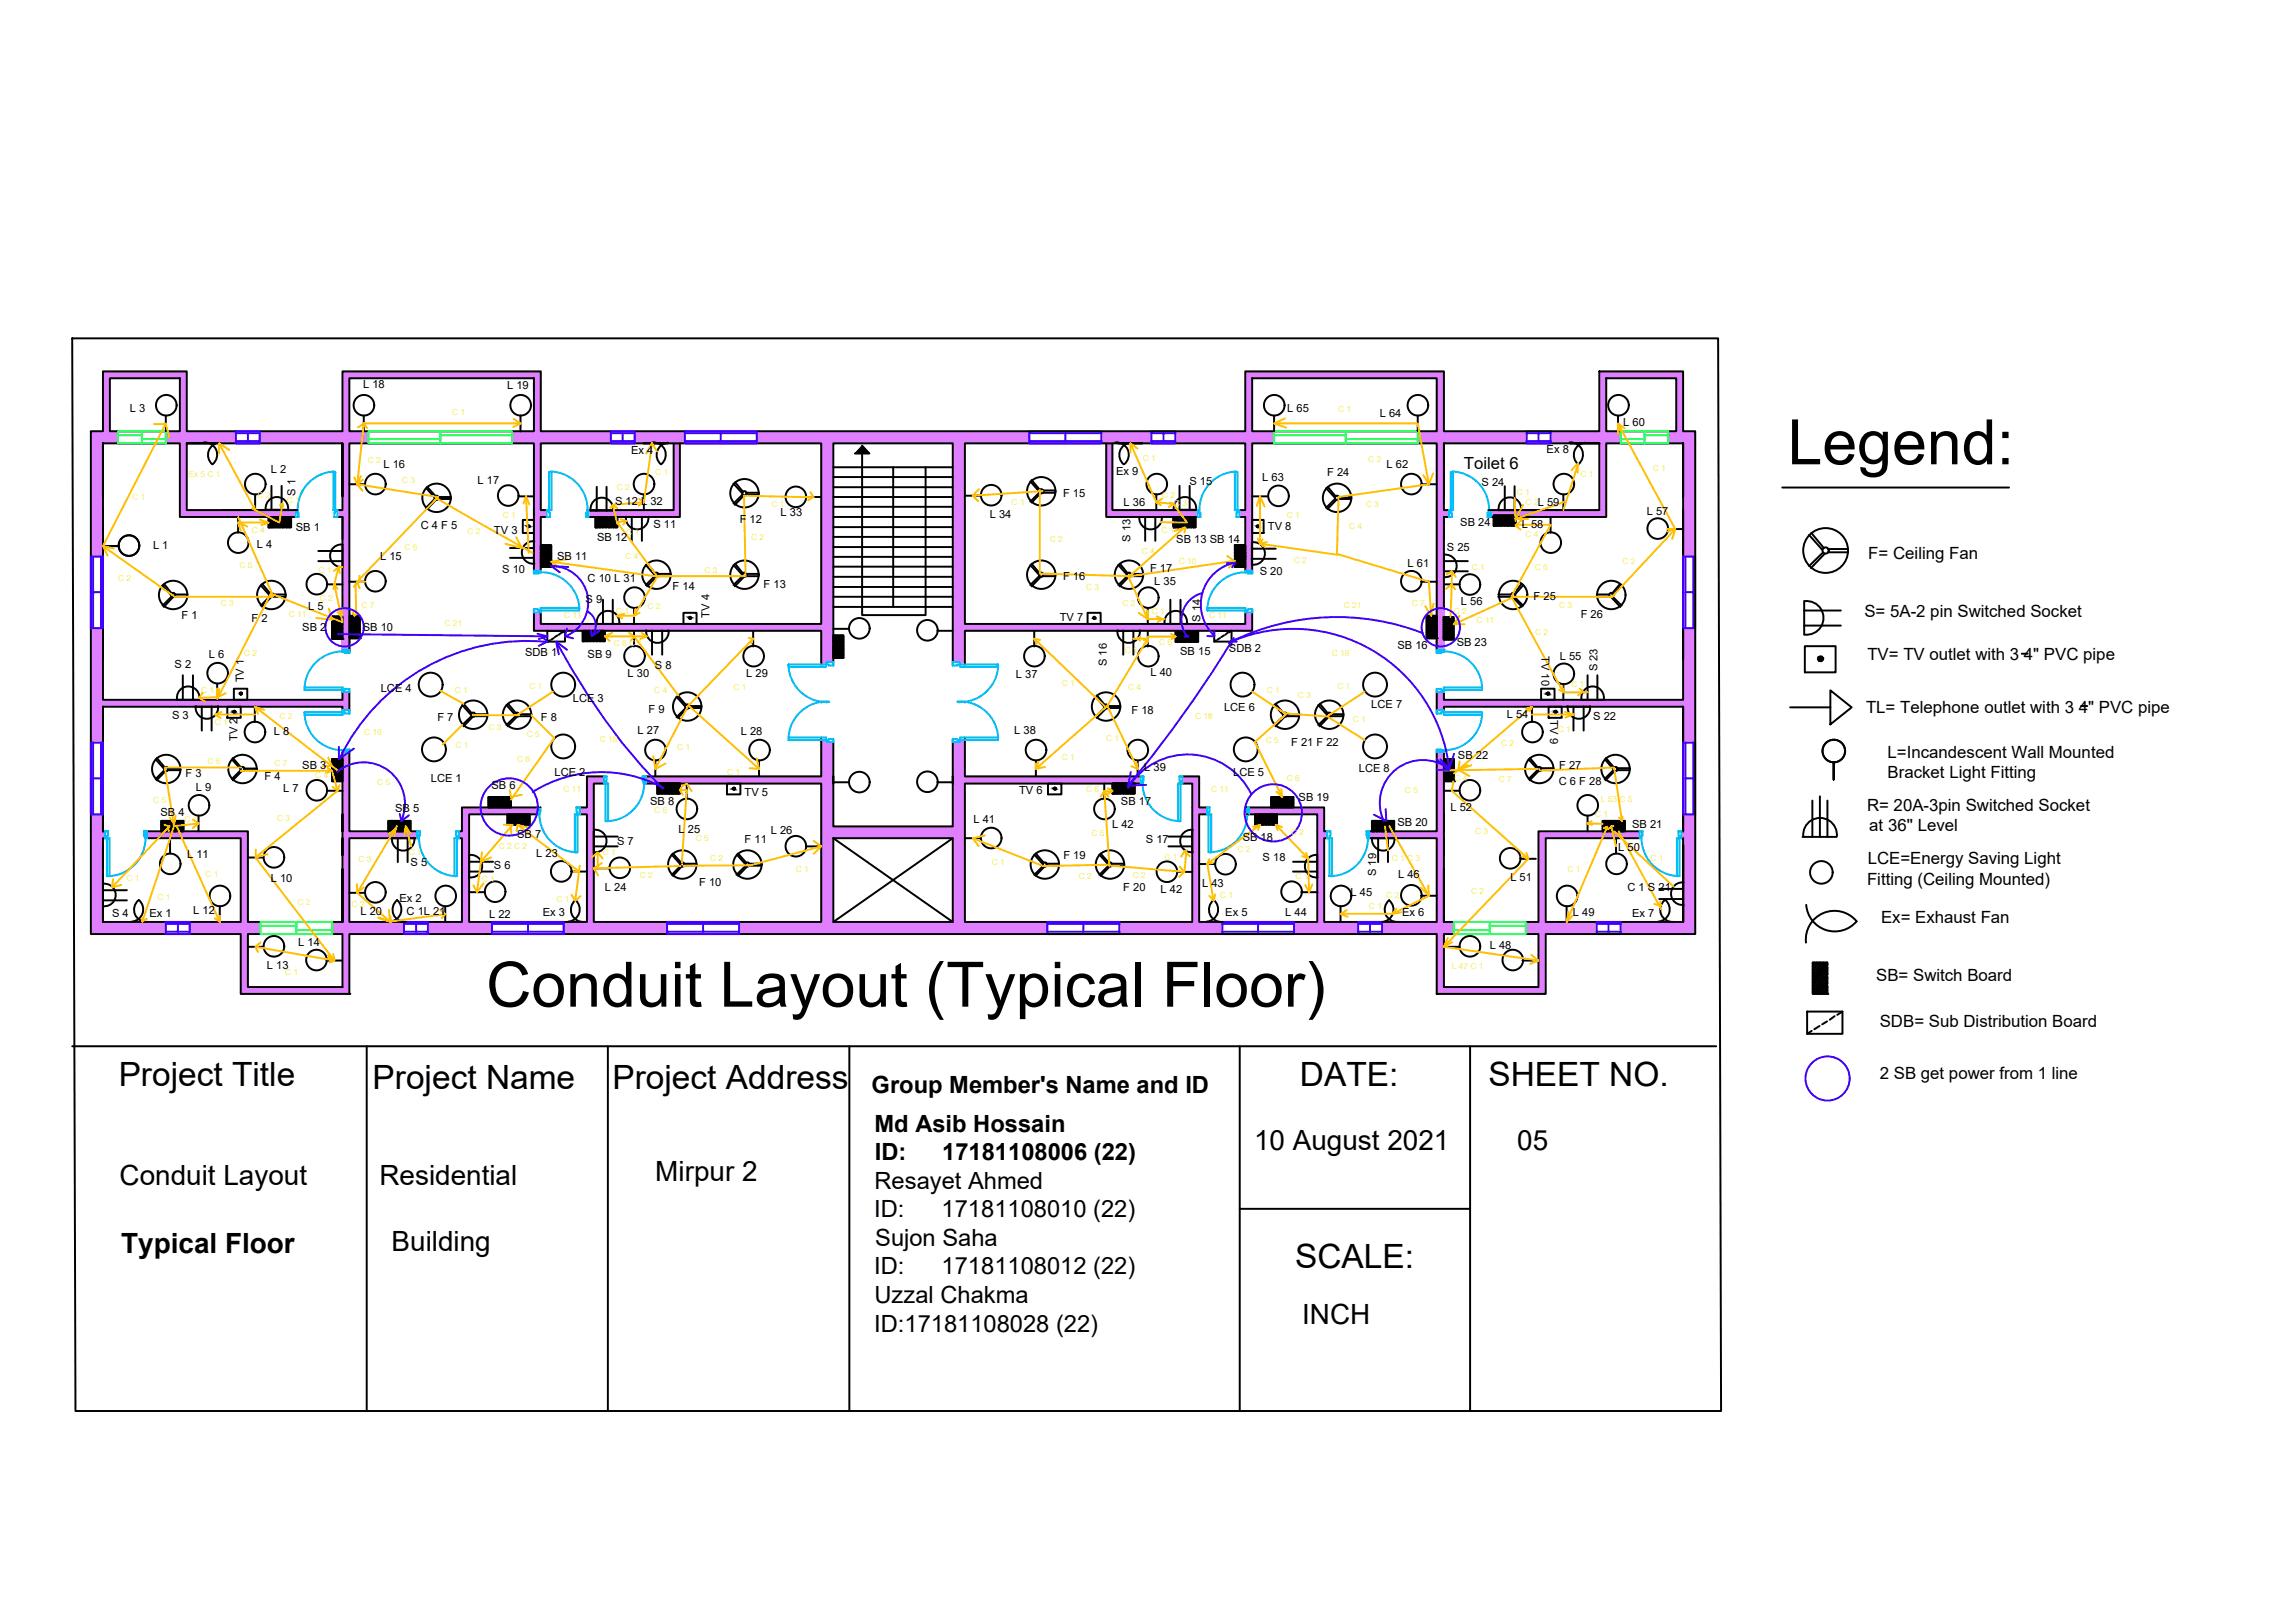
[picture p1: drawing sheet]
<svg xmlns="http://www.w3.org/2000/svg" width="297mm" height="210mm" viewBox="0 0 297 210" stroke-linecap="round" stroke-linejoin="round" font-family="sans-serif">
<defs><g id="words">
<g font-size="8.1">
<text x="231.3" y="60.1">Legend:</text>
<text x="62.9" y="130.3">Conduit Layout (Typical Floor)</text>
</g>
<g font-size="4.3">
<text x="15.4" y="140.5">Project Title</text>
<text x="48.2" y="140.9">Project Name</text>
<text x="79.2" y="140.9">Project Address</text>
<text x="168.2" y="140.5">DATE:</text>
<text x="192.6" y="140.6">SHEET NO.</text>
<text x="167.5" y="164.1">SCALE:</text>
</g>
<g font-size="3.6">
<text x="162.2" y="148.9">10 August 2021</text>
<text x="196.3" y="148.9">05</text>
<text x="15.5" y="153.4">Conduit Layout</text>
<text x="49.1" y="153.3">Residential</text>
<text x="84.8" y="152.8">Mirpur 2</text>
<text x="50.7" y="161.9">Building</text>
<text x="15.7" y="162.2">Typical Floor</text>
<text x="168.5" y="171.4">INCH</text>
</g>
<g font-size="3.1">
<text x="112.8" y="141.4">Group Member's Name and ID</text>
<text x="113.1" y="146.4">Md Asib Hossain</text>
<text x="113.1" y="153.8">Resayet Ahmed</text>
<text x="113.2" y="150.2">ID:</text>
<text x="121.9" y="150.2">17181108006 (22)</text>
<text x="113.1" y="157.5">ID:</text>
<text x="113.2" y="161.2">Sujon Saha</text>
<text x="121.8" y="157.5">17181108010 (22)</text>
<text x="113.1" y="164.9">ID:</text>
<text x="121.8" y="164.9">17181108012 (22)</text>
<text x="113.1" y="172.3">ID:17181108028 (22)</text>
<text x="113.1" y="168.6">Uzzal Chakma</text>
</g>
<g font-size="2.2">
<text x="189.4" y="60.7">Toilet 6</text>
<text x="241.7" y="72.3">F= Ceiling Fan</text>
<text x="241.2" y="79.9">S= 5A-2 pin Switched Socket</text>
<text x="241.6" y="85.4">TV= TV outlet with 3 4&quot; PVC pipe</text>
<text x="241.4" y="92.2">TL= Telephone outlet with 3 4&quot; PVC pipe</text>
<text x="244.2" y="98.1">L=Incandescent Wall Mounted</text>
<text x="244.2" y="100.7">Bracket Light Fitting</text>
<text x="241.5" y="105">R= 20A-3pin Switched Socket</text>
<text x="241.8" y="107.5">at 36'' Level</text>
<text x="241.6" y="111.9">LCE=Energy Saving Light</text>
<text x="241.5" y="114.5">Fitting (Ceiling Mounted)</text>
<text x="243.4" y="119.4">Ex= Exhaust Fan</text>
<text x="242.7" y="127">SB= Switch Board</text>
<text x="243.2" y="132.9">SDB= Sub Distribution Board</text>
<text x="243.2" y="139.6">2 SB get power from 1 line</text>
</g>
<g font-size="1.4">
<text x="16.8" y="53.3">L 3</text>
<text x="47" y="50.2">L 18</text>
<text x="65.6" y="50.4">L 19</text>
<text x="166.5" y="53.3">L 65</text>
<text x="178.5" y="53.9">L 64</text>
<text x="81.6" y="58.8">Ex 4</text>
<text x="200.1" y="58.6">Ex 8</text>
<text x="210" y="55.2">L 60</text>
<text x="35" y="61.3">L 2</text>
<text x="38.2" y="64.2" transform="rotate(-90 38.2 64.2)">S 1</text>
<text x="49.6" y="60.6">L 16</text>
<text x="61.8" y="62.6">L 17</text>
<text x="79.6" y="65.4">S 12 L 32</text>
<text x="137.5" y="64.3">F 15</text>
<text x="144.4" y="61.5">Ex 9</text>
<text x="145.4" y="65.5">L 36</text>
<text x="153.9" y="62.8">S 15</text>
<text x="163.3" y="62.2">L 63</text>
<text x="171.7" y="61.6">F 24</text>
<text x="179.4" y="60.6">L 62</text>
<text x="191.7" y="62.9">S 24</text>
<text x="199" y="65.4">L 59</text>
<text x="19.8" y="71">L 1</text>
<text x="33.2" y="70.9">L 4</text>
<text x="38.3" y="68.7">SB 1</text>
<text x="54.4" y="68.5">C 4 F 5</text>
<text x="63.9" y="69.1">TV 3</text>
<text x="77.2" y="70">SB 12</text>
<text x="84.5" y="68.3">S 11</text>
<text x="95.7" y="67.6">F 12</text>
<text x="101" y="66.7">L 33</text>
<text x="128" y="67">L 34</text>
<text x="146.2" y="70.1" transform="rotate(-90 146.2 70.1)">S 13</text>
<text x="152.2" y="70.3">SB 13 SB 14</text>
<text x="164" y="68.6">TV 8</text>
<text x="187.2" y="71.3">S 25</text>
<text x="188.9" y="68">SB 24</text>
<text x="196.9" y="68.4">L 58</text>
<text x="213" y="66.6">L 57</text>
<text x="49.2" y="72.5">L 15</text>
<text x="65" y="74.1">S 10</text>
<text x="72.1" y="72.5">SB 11</text>
<text x="76" y="75.3">C 10 L 31</text>
<text x="87" y="76.3">F 14</text>
<text x="98.8" y="76.1">F 13</text>
<text x="137.5" y="75.1">F 16</text>
<text x="148.8" y="74.1">F 17</text>
<text x="149.3" y="75.7">L 35</text>
<text x="163" y="74.4">S 20</text>
<text x="182.1" y="73.4">L 61</text>
<text x="198.4" y="77.7">F 25</text>
<text x="23.5" y="80.1">F 1</text>
<text x="32.5" y="80.4">F 2</text>
<text x="39.1" y="81.6">SB 2</text>
<text x="39.9" y="78.9">L 5</text>
<text x="46.9" y="81.6">SB 10</text>
<text x="75.8" y="78.1">S 9</text>
<text x="91.8" y="79.9" transform="rotate(-90 91.8 79.9)">TV 4</text>
<text x="137.1" y="80.4">TV 7</text>
<text x="155.3" y="80.5" transform="rotate(-90 155.3 80.5)">S 14</text>
<text x="180.8" y="84">SB 16</text>
<text x="188.5" y="83.5">SB 23</text>
<text x="189" y="78.3">L 56</text>
<text x="204.5" y="79.9">F 26</text>
<text x="22.6" y="86.5">S 2</text>
<text x="27" y="85.1">L 6</text>
<text x="31.6" y="88.3" transform="rotate(-90 31.6 88.3)">TV 1</text>
<text x="49.3" y="89.5">LCE 4</text>
<text x="67.9" y="84.9">SDB 1</text>
<text x="76" y="85.1">SB 9</text>
<text x="81.2" y="87.6">L 30</text>
<text x="84.7" y="86.5">S 8</text>
<text x="96.5" y="87.6">L 29</text>
<text x="131.4" y="87.8">L 37</text>
<text x="143.2" y="86.2" transform="rotate(-90 143.2 86.2)">S 16</text>
<text x="148.8" y="87.5">L 40</text>
<text x="152.7" y="84.8">SB 15</text>
<text x="159" y="84.3">SDB 2</text>
<text x="199.4" y="84.9" transform="rotate(90 199.4 84.9)">TV 10</text>
<text x="201.8" y="85.4">L 55</text>
<text x="206.7" y="86.9" transform="rotate(-90 206.7 86.9)">S 23</text>
<text x="22.3" y="93.1">S 3</text>
<text x="30.7" y="95.9" transform="rotate(-90 30.7 95.9)">TV 2</text>
<text x="35.4" y="95.1">L 8</text>
<text x="56.6" y="93.3">F 7</text>
<text x="70" y="93.3">F 8</text>
<text x="74.1" y="90.8">LCE 3</text>
<text x="82.5" y="95">L 27</text>
<text x="83.9" y="92.3">F 9</text>
<text x="95.8" y="95.2">L 28</text>
<text x="131.2" y="95">L 38</text>
<text x="146.4" y="92.4">F 18</text>
<text x="158.4" y="92">LCE 6</text>
<text x="177.4" y="91.6">LCE 7</text>
<text x="194.9" y="92.9">L 54</text>
<text x="200.6" y="93.2" transform="rotate(90 200.6 93.2)">TV 9</text>
<text x="206.1" y="93.2">S 22</text>
<text x="24" y="100.6">F 3</text>
<text x="34.2" y="100.9">F 4</text>
<text x="39.1" y="99.5">SB 3</text>
<text x="55.7" y="101.2">LCE 1</text>
<text x="71.7" y="100.4">LCE 2</text>
<text x="148" y="99.8">L 39</text>
<text x="159.5" y="100.4">LCE 5</text>
<text x="167" y="96.6">F 21 F 22</text>
<text x="175.8" y="100">LCE 8</text>
<text x="188.6" y="98.3">SB 22</text>
<text x="201.7" y="101.6">C 6 F 28</text>
<text x="201.7" y="99.5">F 27</text>
<text x="20.8" y="105.6">SB 4</text>
<text x="25.3" y="102.4">L 9</text>
<text x="36.6" y="102.5">L 7</text>
<text x="51.1" y="105.1">SB 5</text>
<text x="63.6" y="102.1">SB 6</text>
<text x="84.1" y="104.2">SB 8</text>
<text x="87.8" y="107.8">L 25</text>
<text x="96.3" y="103">TV 5</text>
<text x="99.7" y="108">L 26</text>
<text x="125.9" y="106.4">L 41</text>
<text x="131.9" y="102.8">TV 6</text>
<text x="143.9" y="107.2">L 42</text>
<text x="145" y="104.2">SB 17</text>
<text x="168" y="103.6">SB 19</text>
<text x="180.8" y="106.9">SB 20</text>
<text x="187.6" y="105">L 52</text>
<text x="211.1" y="107.1">SB 21</text>
<text x="24.2" y="111.1">L 11</text>
<text x="53.1" y="112.1">S 5</text>
<text x="63.9" y="112.4">S 6</text>
<text x="66.9" y="108.4">SB 7</text>
<text x="69.4" y="110.9">L 23</text>
<text x="79.8" y="109.4">S 7</text>
<text x="96.3" y="109.1">F 11</text>
<text x="137.6" y="111.2">F 19</text>
<text x="148.2" y="109.1">S 17</text>
<text x="160.8" y="108.9">SB 18</text>
<text x="163.4" y="111.4">S 18</text>
<text x="178" y="113.4" transform="rotate(-90 178 113.4)">S 19</text>
<text x="180.9" y="113.6">L 46</text>
<text x="209.4" y="110.2">L 50</text>
<text x="14.5" y="118.7">S 4</text>
<text x="19.3" y="118.7">Ex 1</text>
<text x="25" y="118.3">L 12</text>
<text x="35" y="114.1">L 10</text>
<text x="46.6" y="118.5">L 20</text>
<text x="51.7" y="116.8">Ex 2</text>
<text x="52.6" y="118.5">C 1L 21</text>
<text x="63.3" y="118.8">L 22</text>
<text x="70.2" y="118.6">Ex 3</text>
<text x="78.3" y="115.3">L 24</text>
<text x="90.5" y="114.6">F 10</text>
<text x="145.3" y="115.3">F 20</text>
<text x="150.1" y="115.6">L 42</text>
<text x="155.5" y="114.7">L 43</text>
<text x="158.5" y="118.5">Ex 5</text>
<text x="166.3" y="118.6">L 44</text>
<text x="174.7" y="116">L 45</text>
<text x="181.4" y="118.5">Ex 6</text>
<text x="195.4" y="114">L 51</text>
<text x="203.5" y="118.6">L 49</text>
<text x="210.6" y="115.2">C 1 S 21</text>
<text x="211.1" y="118.7">Ex 7</text>
<text x="34.5" y="125.4">L 13</text>
<text x="38.6" y="122.5">L 14</text>
<text x="192.7" y="122.8">L 48</text>
</g>
<g font-size="1.1" fill="#f3ed51">
<text x="58.5" y="53.7">C 1</text>
<text x="173.1" y="53.3">C 1</text>
<text x="47.6" y="59.9">C 2</text>
<text x="147.9" y="59.6">C 1</text>
<text x="177" y="59.7">C 2</text>
<text x="17.1" y="64.7">C 1</text>
<text x="24.4" y="61.7">Ex 5 C 1</text>
<text x="33.3" y="64.5">C 2</text>
<text x="37.1" y="65.1">C 1</text>
<text x="52" y="62.5">C 3</text>
<text x="79.8" y="63.4">C 2</text>
<text x="84.8" y="61.4">C 1</text>
<text x="99.8" y="65.5">C 1</text>
<text x="130.9" y="65.4">C 1</text>
<text x="150.4" y="64.4">C 2</text>
<text x="151.9" y="65.4">C 3</text>
<text x="176.7" y="65.7">C 3</text>
<text x="196.2" y="64">C 1</text>
<text x="197.3" y="65.3">C 2</text>
<text x="204.5" y="61.7">C 1</text>
<text x="213.8" y="60.9">C 1</text>
<text x="32.6" y="69">C 4</text>
<text x="52.3" y="71.2">C 6</text>
<text x="60.5" y="69.1">C 2</text>
<text x="65.1" y="67">C 1</text>
<text x="81" y="69.2">C 1</text>
<text x="97.2" y="69.9">C 2</text>
<text x="135.8" y="70.1">C 2</text>
<text x="147.7" y="71.7">C 4</text>
<text x="150.3" y="68.9">C 1</text>
<text x="166.5" y="67">C 1</text>
<text x="174.5" y="68.5">C 4</text>
<text x="197.3" y="69.5">C 4</text>
<text x="15.3" y="75.2">C 2</text>
<text x="31" y="73.5">C 5</text>
<text x="41.2" y="74.1">C 1</text>
<text x="41.4" y="77.7">C 2</text>
<text x="80.9" y="72.3">C 4</text>
<text x="91.1" y="74.1">C 3</text>
<text x="140.5" y="76.3">C 3</text>
<text x="152.5" y="73">C 10</text>
<text x="167.4" y="72.9">C 2</text>
<text x="190.4" y="73.7">C 1</text>
<text x="198.6" y="73.7">C 5</text>
<text x="209.9" y="73">C 2</text>
<text x="28.6" y="78.4">C 3</text>
<text x="37.4" y="79.8">C 11</text>
<text x="46.8" y="78.7">C 7</text>
<text x="57.5" y="81">C 21</text>
<text x="73" y="80">C 11</text>
<text x="79.4" y="83.5">C 6 C 1</text>
<text x="79.7" y="79.4">C 1</text>
<text x="83.8" y="78.8">C 2</text>
<text x="145.2" y="78.4">C 2</text>
<text x="149" y="79.5">C 1</text>
<text x="150" y="83.5">C 6</text>
<text x="156.4" y="80">C 11</text>
<text x="173.8" y="78.6">C 21</text>
<text x="182.7" y="78.4">C 7</text>
<text x="188.1" y="79.5">C 2</text>
<text x="191" y="80.6">C 11</text>
<text x="198.6" y="82.2">C 2</text>
<text x="201.7" y="78.6">C 3</text>
<text x="26" y="89.7">C 1</text>
<text x="31.6" y="84.9">C 2</text>
<text x="58.8" y="89.6">C 1</text>
<text x="68.5" y="89.1">C 1</text>
<text x="84.7" y="89.7">C 4</text>
<text x="94.9" y="89.3">C 1</text>
<text x="137.4" y="88.8">C 1</text>
<text x="145.5" y="84.5">C 1</text>
<text x="146" y="89.3">C 4</text>
<text x="163.9" y="89.7">C 1</text>
<text x="172.3" y="84.9">C 19</text>
<text x="173" y="89.1">C 1</text>
<text x="203.3" y="88.9">C 1</text>
<text x="27.8" y="93.8">C 1</text>
<text x="36.1" y="93.1">C 2</text>
<text x="47.1" y="95.2">C 19</text>
<text x="63.2" y="94.5">C 3</text>
<text x="68.1" y="95.3">C 5</text>
<text x="77.6" y="96">C 18</text>
<text x="143.1" y="95.9">C 1</text>
<text x="154.6" y="93.1">C 18</text>
<text x="167.9" y="90.3">C 3</text>
<text x="175" y="93.5">C 1</text>
<text x="201.5" y="94.7">C 1</text>
<text x="26.8" y="98.9">C 6</text>
<text x="35.5" y="99.2">C 7</text>
<text x="40.8" y="100.7">C 4</text>
<text x="48.8" y="101.5">C 5</text>
<text x="58.9" y="96.8">C 1</text>
<text x="66.9" y="98.7">C 6</text>
<text x="87.6" y="97.1">C 1</text>
<text x="94.1" y="100.3">C 1</text>
<text x="137.4" y="98.4">C 1</text>
<text x="163.8" y="96.2">C 5</text>
<text x="166.5" y="101.1">C 6</text>
<text x="188.2" y="101">C 4</text>
<text x="193.9" y="101.2">C 7</text>
<text x="194.2" y="96.5">C 2</text>
<text x="19.8" y="103.9">C 5</text>
<text x="23.9" y="106.3">C 1</text>
<text x="35.8" y="106.2">C 3</text>
<text x="72.9" y="102.5">C 11</text>
<text x="84.7" y="105.3">C 6</text>
<text x="140.5" y="102.5">C 6</text>
<text x="156.7" y="102.5">C 11</text>
<text x="181.8" y="102.7">C 5</text>
<text x="190.8" y="107.9">C 3</text>
<text x="206.4" y="105.7">C 1</text>
<text x="207.1" y="103.8">L 53 C 5</text>
<text x="26.6" y="113.5">C 1</text>
<text x="46.4" y="111.6">C 3</text>
<text x="52.9" y="110.6">C 1</text>
<text x="64.5" y="109.9">C 2 C 2</text>
<text x="78" y="110.7">C 1</text>
<text x="82.8" y="113.6">C 2</text>
<text x="90" y="108.8">C 5</text>
<text x="91.9" y="111.4">C 2</text>
<text x="102.9" y="112.8">C 1</text>
<text x="128.3" y="111.9">C 1</text>
<text x="139.6" y="113.8">C 2</text>
<text x="141.2" y="108.1">C 5</text>
<text x="146.5" y="113.7">C 2</text>
<text x="150.7" y="111.3">C 1</text>
<text x="160.1" y="110.3">C 2</text>
<text x="167" y="108">C 2</text>
<text x="167.6" y="113.8">C 1</text>
<text x="180.1" y="111.5">C 1 C 3</text>
<text x="202.8" y="112.8">C 1</text>
<text x="213.5" y="111.4">C 1</text>
<text x="16.4" y="114.1">C 1</text>
<text x="20.4" y="116.4">C 1</text>
<text x="38.5" y="117.1">C 2</text>
<text x="45.5" y="117.3">C 2</text>
<text x="62.3" y="114.2">C 1</text>
<text x="72" y="116.7">C 1</text>
<text x="157.8" y="116.3">C 1</text>
<text x="177.1" y="117.7">C 1</text>
<text x="179.4" y="116.2">C 2</text>
<text x="190.3" y="115.8">C 2</text>
<text x="187.8" y="125.4">L 47 C 1</text>
<text x="36.9" y="126.2">C 1</text>
</g>
</g></defs>
<!-- layer: PDF_PDF_Solid Fills -->
<g fill="#000" stroke="#000" stroke-width=".13">
<path d="M68.3 68h.1zM68.3 68h.1z"/>
<path d="M68.3 68l.1 .1zM68.2 68.1h.2z"/>
<path d="M68.2 68.1l.2 .1v-.1zM68.2 68.1l.2 .1h-.2z"/>
<path d="M68.2 68.2h.2zM68.2 68.2h.2z"/>
<path d="M68.3 68.2h.1zM68.3 68.2l.1 .1z"/>
<path d="M89.2 79.9h.2zM89.2 79.9h.2z"/>
<path d="M89.2 79.9h.2zM89.2 79.9h.2z"/>
<path d="M89.1 79.9l.3 .1zM89.1 79.9l.3 .1z"/>
<path d="M89.1 80h.3zM89.1 80h.3z"/>
<path d="M141.5 79.9h.2zM141.5 79.9h.2z"/>
<path d="M141.5 79.9h.2zM141.5 79.9h.2z"/>
<path d="M141.4 79.9l.3 .1zM141.4 79.9l.3 .1z"/>
<path d="M141.4 80h.3zM141.4 80h.3z"/>
<path d="M162.7 68l.1 .1zM162.7 68l.1 .1h-.2z"/>
<path d="M162.7 68.2l.1 .1zM162.7 68.2l.1 .1z"/>
<path d="M162.6 68.1l.2 .1v-.1zM162.6 68.1l.2 .1h-.2z"/>
<path d="M162.6 68.2h.2zM162.6 68.2h.2z"/>
<path d="M30.2 92h.1zM30.2 92h.1z"/>
<path d="M30.2 92l.2 .1zM30.2 92l.2 .1z"/>
<path d="M30.1 92.1l.3 .1v-.1zM30.1 92.1l.3 .1h-.3z"/>
<path d="M30.1 92.2h.3zM30.1 92.2h.3z"/>
<path d="M30.2 92.2h.2zM30.2 92.2l.1 .1z"/>
<path d="M31.1 89.6l.1 .1zM31.1 89.6l.1 .1h-.2z"/>
<path d="M31 89.7l.2 .1v-.1zM31 89.7l.2 .1h-.2z"/>
<path d="M31 89.8l.1 .1 .1-.1zM31 89.8l.1 .1z"/>
<path d="M89.2 80.1h.1zM89.2 80.1h.1z"/>
<path d="M89.1 80l.3 .1zM89.1 80l.3 .1z"/>
<path d="M141.5 80.1h.1zM141.5 80.1h.1z"/>
<path d="M141.4 80l.3 .1zM141.4 80l.3 .1z"/>
<path d="M200.2 89.6l.1 .1zM200.2 89.6l.1 .1z"/>
<path d="M200.1 89.7h.2zM200.1 89.7h.2z"/>
<path d="M200.1 89.9h.2zM200.1 89.9h.2z"/>
<path d="M200.1 89.7l.2 .1zM200.1 89.7l.2 .1z"/>
<path d="M200.1 89.8h.2zM200.1 89.8h.2h-.2z"/>
<path d="M200.1 89.8h.2zM200.1 89.8l.2 .1z"/>
<path d="M201.2 92h.1zM201.2 92h.1z"/>
<path d="M201.1 92l.2 .1zM201.1 92l.2 .1z"/>
<path d="M201.1 92.1h.2zM201.1 92.1h.2z"/>
<path d="M201.1 92.1l.2 .1zM201.1 92.1l.2 .1z"/>
<path d="M201.1 92.2h.2zM201.1 92.2h.2z"/>
<path d="M235.4 85l.3 .1zM235.3 85.1l.1-.1 .3 .1z"/>
<path d="M235.3 85.1h.4zM235.3 85.1h.4z"/>
<path d="M235.3 85.5h.4zM235.3 85.5l.3 .1z"/>
<path d="M235.2 85.1l.6 .1-.1-.1zM235.2 85.1l.6 .1h-.6z"/>
<path d="M235.2 85.4l.5 .1v-.1zM235.2 85.4l.5 .1h-.4z"/>
<path d="M235.2 85.2l.6 .1v-.1zM235.2 85.2l.6 .1h-.7z"/>
<path d="M235.1 85.3l.7 .1v-.1zM235.1 85.3l.7 .1h-.6z"/>
<path d="M235.2 85.4h.5h.1zM235.2 85.4h.5h-.5z"/>
<path d="M94.8 102h.2zM94.8 102h.2z"/>
<path d="M94.8 102h.2zM94.8 102h.2z"/>
<path d="M94.8 102l.2 .1v-.1zM94.8 102l.2 .1h-.2z"/>
<path d="M94.8 102.1l.2 .1zM94.8 102.1l.2 .1z"/>
<path d="M94.8 102.2h.2zM94.8 102.2h.2z"/>
<path d="M136.4 102h.1zM136.4 102h.1z"/>
<path d="M136.3 102h.3zM136.3 102h.3z"/>
<path d="M136.3 102.1l.2 .1zM136.3 102.1l.2 .1z"/>
<path d="M136.4 102.2h.1zM136.4 102.2h.1z"/>
<path d="M136.3 102l.3 .1v-.1zM136.3 102l.3 .1h-.3z"/>
</g>
<!-- layer: PDF_hatch -->
<g fill="#df7fff" stroke="#df7fff" stroke-width=".13">
<path d="M11.8 105.4l1.5 2.2v-2.2zM11.8 105.4l1.5 2.2h-1.5z"/>
<path d="M11.8 107.6l1.8 .9v-.9zM11.8 107.6l1.8 .9h-1.8z"/>
<path d="M11.8 108.5l1.5 10.8v-10.8zM11.8 108.5l1.5 10.8h-1.5z"/>
<path d="M11.8 119.3l9.6 1.6v-1.6zM11.8 119.3l9.6 1.6h-9.6z"/>
<path d="M44.3 97.3l.9 10.3v-10.3zM44.3 97.3l.9 10.3h-.9z"/>
<path d="M44.3 107.6l9.7 .9v-.9zM44.3 107.6l9.7 .9h-9.7z"/>
<path d="M19 107.6l13.1 .9v-.9zM19 107.6l13.1 .9h-13.1z"/>
<path d="M44.3 108.5l.9 10.8v-10.8zM44.3 108.5l.9 10.8h-.9z"/>
<path d="M31.1 108.5l1 10.8v-10.8zM31.1 108.5l1 10.8h-1z"/>
<path d="M43 119.3l9.3 1.6v-1.6zM43 119.3l9.3 1.6h-9.3z"/>
<path d="M24.5 119.3l9.2 1.6v-1.6zM24.5 119.3l9.2 1.6h-9.2z"/>
<path d="M44.3 120.9l.9 6.8v-6.8zM44.3 120.9l.9 6.8h-.9z"/>
<path d="M31.1 120.9l1 6.8v-6.8zM31.1 120.9l1 6.8h-1z"/>
<path d="M31.1 127.7l14.1 .9v-.9zM31.1 127.7l14.1 .9h-14.1z"/>
<path d="M217.7 105.4l1.6 2.2v-2.2zM217.7 105.4l1.6 2.2h-1.6z"/>
<path d="M217.5 107.6l1.8 .9v-.9zM217.5 107.6l1.8 .9h-1.8z"/>
<path d="M217.7 108.5l1.6 10.8v-10.8zM217.7 108.5l1.6 10.8h-1.6z"/>
<path d="M209.7 119.3l9.6 1.6v-1.6zM209.7 119.3l9.6 1.6h-9.6z"/>
<path d="M59.8 104.5l9.7 .9v-.9zM59.8 104.5l9.7 .9h-9.7z"/>
<path d="M59.8 105.4l.9 2.2v-2.2zM59.8 105.4l.9 2.2h-.9z"/>
<path d="M59.4 107.6l1.3 .9v-.9zM59.4 107.6l1.3 .9h-1.3z"/>
<path d="M59.8 108.5l.9 10.8v-10.8zM59.8 108.5l.9 10.8h-.9z"/>
<path d="M55.4 119.3l8.3 1.6v-1.6zM55.4 119.3l8.3 1.6h-8.3z"/>
<path d="M161.6 104.5l9.7 .9v-.9zM161.6 104.5l9.7 .9h-9.7z"/>
<path d="M170.4 105.4l.9 2.2v-2.2zM170.4 105.4l.9 2.2h-.9z"/>
<path d="M170.4 107.6l1.3 .9v-.9zM170.4 107.6l1.3 .9h-1.3z"/>
<path d="M170.4 108.5l.9 10.8v-10.8zM170.4 108.5l.9 10.8h-.9z"/>
<path d="M167.4 119.3l8.3 1.6v-1.6zM167.4 119.3l8.3 1.6h-8.3z"/>
<path d="M185.9 97.3l.9 10.3v-10.3zM185.9 97.3l.9 10.3h-.9z"/>
<path d="M199 107.6l13.1 .9v-.9zM199 107.6l13.1 .9h-13.1z"/>
<path d="M177.1 107.6l9.7 .9v-.9zM177.1 107.6l9.7 .9h-9.7z"/>
<path d="M199 108.5l1 10.8v-10.8zM199 108.5l1 10.8h-1z"/>
<path d="M185.9 108.5l.9 10.8v-10.8zM185.9 108.5l.9 10.8h-.9z"/>
<path d="M197.4 119.3l9.2 1.6v-1.6zM197.4 119.3l9.2 1.6h-9.2z"/>
<path d="M178.8 119.3l9.3 1.6v-1.6zM178.8 119.3l9.3 1.6h-9.3z"/>
<path d="M199 120.9l1 6.8v-6.8zM199 120.9l1 6.8h-1z"/>
<path d="M185.9 120.9l.9 6.8v-6.8zM185.9 120.9l.9 6.8h-.9z"/>
<path d="M185.9 127.7l14.1 .9v-.9zM185.9 127.7l14.1 .9h-14.1z"/>
<path d="M75.9 100.5l2.2 .9v-.9zM75.9 100.5l2.2 .9h-2.2z"/>
<path d="M75.9 101.4l.9 3.1v-3.1zM75.9 101.4l.9 3.1h-.9z"/>
<path d="M75 104.5l1.8 .9v-.9zM75 104.5l1.8 .9h-1.8z"/>
<path d="M75.9 105.4l.9 13.9v-13.9zM75.9 105.4l.9 13.9h-.9z"/>
<path d="M72.9 119.3l13.4 1.6v-1.6zM72.9 119.3l13.4 1.6h-13.4z"/>
<path d="M153 100.5l2.1 .9v-.9zM153 100.5l2.1 .9h-2.1z"/>
<path d="M154.2 101.4l.9 3.1v-3.1zM154.2 101.4l.9 3.1h-.9z"/>
<path d="M154.2 104.5l2 .9v-.9zM154.2 104.5l2 .9h-2z"/>
<path d="M154.2 105.4l.9 13.9v-13.9zM154.2 105.4l.9 13.9h-.9z"/>
<path d="M144.8 119.3l13.3 1.6v-1.6zM144.8 119.3l13.3 1.6h-13.3z"/>
<path d="M124.2 95.8l.6 .2v-.2zM124.2 95.8l.6 .2h-.6z"/>
<path d="M106.2 95.8l.7 .2v-.2zM106.2 95.8l.7 .2h-.7z"/>
<path d="M123.3 96l1.5 4.5v-4.5zM123.3 96l1.5 4.5h-1.5z"/>
<path d="M106.2 96l1.6 4.5v-4.5zM106.2 96l1.6 4.5h-1.6z"/>
<path d="M123.3 100.5l24.3 .9v-.9zM123.3 100.5l24.3 .9h-24.3z"/>
<path d="M83.6 100.5l24.2 .9v-.9zM83.6 100.5l24.2 .9h-24.2z"/>
<path d="M123.3 101.4l1.5 5.5v-5.5zM123.3 101.4l1.5 5.5h-1.5z"/>
<path d="M106.2 101.4l1.6 5.5v-5.5zM106.2 101.4l1.6 5.5h-1.6z"/>
<path d="M106.2 106.9l18.6 1.6v-1.6zM106.2 106.9l18.6 1.6h-18.6z"/>
<path d="M123.3 108.5l1.5 10.8v-10.8zM123.3 108.5l1.5 10.8h-1.5z"/>
<path d="M106.2 108.5l1.6 10.8v-10.8zM106.2 108.5l1.6 10.8h-1.6z"/>
<path d="M95.6 119.3l39.9 1.6v-1.6zM95.6 119.3l39.9 1.6h-39.9z"/>
<path d="M44.3 89.5l.9 1.1v-1.1zM44.3 89.5l.9 1.1h-.9z"/>
<path d="M11.8 81.3l1.5 9.3v-9.3zM11.8 81.3l1.5 9.3h-1.5z"/>
<path d="M11.8 90.6l33.4 .9v-.9zM11.8 90.6l33.4 .9h-33.4z"/>
<path d="M44.3 91.5l.9 .4v-.4zM44.3 91.5l.9 .4h-.9z"/>
<path d="M11.8 91.5l1.5 4.6v-4.6zM11.8 91.5l1.5 4.6h-1.5z"/>
<path d="M217.7 81.3l1.6 9.3v-9.3zM217.7 81.3l1.6 9.3h-1.6z"/>
<path d="M185.9 89.5l.9 1.1v-1.1zM185.9 89.5l.9 1.1h-.9z"/>
<path d="M185.9 90.6l33.4 .9v-.9zM185.9 90.6l33.4 .9h-33.4z"/>
<path d="M185.9 91.5l.9 .4v-.4zM185.9 91.5l.9 .4h-.9z"/>
<path d="M217.7 91.5l1.6 4.6v-4.6zM217.7 91.5l1.6 4.6h-1.6z"/>
<path d="M82.1 55.8l6.5 1.6v-1.6zM82.1 55.8l6.5 1.6h-6.5z"/>
<path d="M87.2 57.4l.8 8.6v-8.6zM87.2 57.4l.8 8.6h-.8z"/>
<path d="M76.1 66l11.9 .9v-.9zM76.1 66l11.9 .9h-11.9z"/>
<path d="M97.9 55.8l35.3 1.6v-1.6zM97.9 55.8l35.3 1.6h-35.3z"/>
<path d="M161.1 79.3l.9 1.4v-1.4zM161.1 79.3l.9 1.4h-.9z"/>
<path d="M123.3 57.4l1.5 23.3v-23.3zM123.3 57.4l1.5 23.3h-1.5z"/>
<path d="M106.2 57.4l1.6 23.3v-23.3zM106.2 57.4l1.6 23.3h-1.6z"/>
<path d="M69.1 79.3l.9 1.4v-1.4zM69.1 79.3l.9 1.4h-.9z"/>
<path d="M123.3 80.7l38.7 .9v-.9zM123.3 80.7l38.7 .9h-38.7z"/>
<path d="M69.1 80.7l38.7 .9v-.9zM69.1 80.7l38.7 .9h-38.7z"/>
<path d="M123.3 81.6l1.5 4.1v-4.1zM123.3 81.6l1.5 4.1h-1.5z"/>
<path d="M106.2 81.6l1.6 4.1v-4.1zM106.2 81.6l1.6 4.1h-1.6z"/>
<path d="M124.2 85.7l.6 .3v-.3zM124.2 85.7l.6 .3h-.6z"/>
<path d="M106.2 85.7l.7 .3v-.3zM106.2 85.7l.7 .3h-.7z"/>
<path d="M142.5 55.8l6.5 1.6v-1.6zM142.5 55.8l6.5 1.6h-6.5z"/>
<path d="M143.1 57.4l.8 8.6v-8.6zM143.1 57.4l.8 8.6h-.8z"/>
<path d="M143.1 66l11.8 .9v-.9zM143.1 66l11.8 .9h-11.8z"/>
<path d="M13.3 48.1l10.9 .9v-.9zM13.3 48.1l10.9 .9h-10.9z"/>
<path d="M23.3 49l.9 6.8v-6.8zM23.3 49l.9 6.8h-.9z"/>
<path d="M13.3 49l.9 6.8v-6.8zM13.3 49l.9 6.8h-.9z"/>
<path d="M21.4 55.8l9.1 1.6v-1.6zM21.4 55.8l9.1 1.6h-9.1z"/>
<path d="M11.8 55.8l3.5 1.6v-1.6zM11.8 55.8l3.5 1.6h-3.5z"/>
<path d="M23.3 57.4l.9 8.6v-8.6zM23.3 57.4l.9 8.6h-.9z"/>
<path d="M23.3 66l15 .9v-.9zM23.3 66l15 .9h-15z"/>
<path d="M11.8 57.4l1.5 14.6v-14.6zM11.8 57.4l1.5 14.6h-1.5z"/>
<path d="M44.3 48.1l25.7 .9v-.9zM44.3 48.1l25.7 .9h-25.7z"/>
<path d="M69.1 49l.9 6.8v-6.8zM69.1 49l.9 6.8h-.9z"/>
<path d="M44.3 49l.9 6.8v-6.8zM44.3 49l.9 6.8h-.9z"/>
<path d="M66.2 55.8l12.8 1.6v-1.6zM66.2 55.8l12.8 1.6h-12.8z"/>
<path d="M33.6 55.8l14.1 1.6v-1.6zM33.6 55.8l14.1 1.6h-14.1z"/>
<path d="M69.1 57.4l.9 8.6v-8.6zM69.1 57.4l.9 8.6h-.9z"/>
<path d="M44.3 57.4l.9 8.6v-8.6zM44.3 57.4l.9 8.6h-.9z"/>
<path d="M69.1 66l1.6 .9v-.9zM69.1 66l1.6 .9h-1.6z"/>
<path d="M43.7 66l1.5 .9v-.9zM43.7 66l1.5 .9h-1.5z"/>
<path d="M69.1 66.9l.9 6.9v-6.9zM69.1 66.9l.9 6.9h-.9z"/>
<path d="M44.3 66.9l.9 17.2v-17.2zM44.3 66.9l.9 17.2h-.9z"/>
<path d="M161.1 48.1l25.7 .9v-.9zM161.1 48.1l25.7 .9h-25.7z"/>
<path d="M185.9 49l.9 6.8v-6.8zM185.9 49l.9 6.8h-.9z"/>
<path d="M161.1 49l.9 6.8v-6.8zM161.1 49l.9 6.8h-.9z"/>
<path d="M183.4 55.8l14.1 1.6v-1.6zM183.4 55.8l14.1 1.6h-14.1z"/>
<path d="M152 55.8l12.8 1.6v-1.6zM152 55.8l12.8 1.6h-12.8z"/>
<path d="M185.9 57.4l.9 8.6v-8.6zM185.9 57.4l.9 8.6h-.9z"/>
<path d="M161.1 57.4l.9 8.6v-8.6zM161.1 57.4l.9 8.6h-.9z"/>
<path d="M185.9 66l1.5 .9v-.9zM185.9 66l1.5 .9h-1.5z"/>
<path d="M160.3 66l1.7 .9v-.9zM160.3 66l1.7 .9h-1.7z"/>
<path d="M161.1 66.9l.9 6.9v-6.9zM161.1 66.9l.9 6.9h-.9z"/>
<path d="M185.9 66.9l.9 17.2v-17.2zM185.9 66.9l.9 17.2h-.9z"/>
<path d="M206.9 48.1l10.8 .9v-.9zM206.9 48.1l10.8 .9h-10.8z"/>
<path d="M216.9 49l.8 6.8v-6.8zM216.9 49l.8 6.8h-.8z"/>
<path d="M206.9 49l.9 6.8v-6.8zM206.9 49l.9 6.8h-.9z"/>
<path d="M215.8 55.8l3.5 1.6v-1.6zM215.8 55.8l3.5 1.6h-3.5z"/>
<path d="M200.6 55.8l9.1 1.6v-1.6zM200.6 55.8l9.1 1.6h-9.1z"/>
<path d="M206.9 57.4l.9 8.6v-8.6zM206.9 57.4l.9 8.6h-.9z"/>
<path d="M192.9 66l14.9 .9v-.9zM192.9 66l14.9 .9h-14.9z"/>
<path d="M217.7 57.4l1.6 14.6v-14.6zM217.7 57.4l1.6 14.6h-1.6z"/>
</g>
<!-- layer: PDF_0 -->
<g fill="none" stroke="#000" stroke-width=".25">
<path d="M9.3 43.8h213l.4 138.8h-212.9zM13.3 48.1h10.9v7.7h20.1v-7.7h25.7v7.7h91.1v-7.7h25.7v7.7h20.1v-7.7h10.8v7.7h1.6v65.1h-19.3v7.7h-14.1v-7.7h-140.7v7.7h-14.1v-7.7h-19.3v-65.1h1.5zM14.2 49h9.1v6.8h-9.1zM24.2 57.4h3.7h-3.7M24.2 57.4v8.6h13h-8.4M27.9 57.4h16.4v6.8v-6.8M45.2 49h23.9v6.8h-23.9zM83.3 57.4h-13.3v8.6h1.4M86.4 57.4h-3.1h22.9v23.3h-36.2v-2M87.2 57.4v8.6h-11.3M88 57.4v9.5h-12.2M111.5 58.7v20.9h8.2v-19.1"/>
<path d="M111.5 57.7l1 1h-1.9M143.1 57.4v9.5h12.2M143.9 57.4v8.6h11.2M144.7 57.4h3.1h-23v23.3h36.3v-2M147.8 57.4h13.3v8.6h-1.3M162 49h23.9v6.8h-23.9zM186.8 57.4v6.8v-6.8h16.4M206.9 57.4h-3.7h3.7M206.9 57.4v8.6h-13h8.4M207.8 49h9.1v6.8h-9.1zM13.3 66v-8.6v6.8v-6.8h10v9.5h15.3M37.2 66h1.3"/>
<path d="M43.3 66.9h1v17.5M44.3 64.2v1.8h-1.2M44.3 66.9v2.9M69.1 78.8v2.8h37.1v4.7M69.1 74.2v-16.8h-23.9v27.1M71.1 66.9h-1.1v7.2M107.8 60.5h15.5M107.8 61.7h15.5M107.8 63h15.5M107.8 64.3h15.5M107.8 65.6h15.5M107.8 66.9h15.5"/>
<path d="M107.8 68.2h15.5M107.8 69.5h15.5M107.8 70.8h15.5M107.8 72.1h15.5M107.8 73.3h15.5M107.8 74.6h15.5M107.8 76h15.5M107.8 77.2h15.5M107.8 78.5h15.5M115.6 60.5v18M160 66.9h1.1v7.2M162 78.8v2.8h-37.2v4.7"/>
<path d="M162 74.2v-16.8h23.9v27.1M186.8 64.2v1.8h1.2M186.8 66.9v2.9M187.8 66.9h-1v17.5M192.6 66h1.3M217.7 66v-8.6v6.8v-6.8h-9.9v9.5h-15.4M13.3 85.2v-19.2v24.6h31v-1.6M13.3 91.5v16.1v-6.9M44.3 92.5v-1h-31v16.1h.7M44.3 97.1v10.5v-2.2M45.2 89.2v3.1M45.2 97v10.6h9.1"/>
<path d="M106.2 95.4v5.1h-23.1M106.2 90.8v.1M107.8 86.1v-28.7h15.5v28.7M107.8 95.6v4.9M123.3 95.6v4.9M124.8 95.4v5.1h23.1M124.8 90.8v.1M185.9 89.2v3.1M185.9 97v10.6h-9.1M186.8 92.5v-1h30.9v16.1h-.5M186.8 97.1v10.5v-2.2M217.7 85.2v-19.2v24.6h-30.9v-1.6"/>
<path d="M217.7 91.5v16.1v-6.9M14.2 108.5h-.9v.9M18.6 107.6h13.5v11.7h12.2v-8.6M18.7 108.5h12.4v10.8h-17.8v-9.9v9.9M44.3 108.5v2.2v-2.2M44.3 107.6v.9M54.2 108.5h-9v10.8h14.6v-10.8h-1M69.8 104.5h-10v3.1h-.8M69.8 105.4h-9.1v13.9h15.2v-13.9h-1.5M69.9 104.5h.1M78.5 100.5h-2.6v4h-1.3M78.7 101.4h-1.9v17.9h29.4v-17.9h-22.9"/>
<path d="M107.8 108.5h15.5v10.8h-15.5zM107.8 101.4v-.9v6.4h15.5v-6.4v.9M107.8 108.5l15.5 10.8M123.3 108.5l-15.5 10.8M147.8 101.4h-23v17.9h29.4v-17.9h-1.8M152.6 100.5h2.5v4h1.4M156.7 105.4h-1.6v13.9h15.3v-13.9h-9.1M161.1 104.5h.1M161.3 104.5h10v3.1h.8M161.3 105.4h.1M172.3 108.5h-1v10.8h14.6v-10.8h-9M186.8 108.5v2.2v-2.2"/>
<path d="M186.8 107.6v.9M212.3 108.5h-12.3v10.8h17.7v-9.9v9.9M212.5 107.6h-13.5v11.7h-12.2v-8.6M216.9 108.5h.8v.9M9.3 135.4h212.7M32.1 120.9h12.2v6.8h-12.2zM45.2 128.6h.1M47.4 135.4v47.2M78.6 135.4v47.2M109.9 135.4v47.2M160.4 135.4v47.2M185.9 128.6h.1"/>
<path d="M186.8 120.9h12.2v6.8h-12.2zM190.2 135.4v47.2M160.4 156.4h29.8"/>
<circle cx="55.7" cy="88.6" r="1.55"/>
<circle cx="56.1" cy="97" r="1.55"/>
<circle cx="72.9" cy="96.6" r="1.55"/>
<circle cx="72.9" cy="88.6" r="1.55"/>
<circle cx="160.7" cy="88.6" r="1.55"/>
<circle cx="161.2" cy="97" r="1.55"/>
<circle cx="177.9" cy="88.6" r="1.55"/>
<circle cx="177.9" cy="96.6" r="1.55"/>
</g>
<!-- layer: PDF_hatch -->
<g fill="none" stroke="#df7fff" stroke-width=".25">
<path d="M44.3 78.8h.1l-.1 .1 .1-.1M44.3 79.1l.3-.3-.3 .3M44.3 79.8l.9-.9-.9 .9M44.3 80l.9-.9-.9 .9M44.6 78.8l-.3 .3 .3-.3-.3 .2 .2-.2-.2 .1M44.8 78.8l-.5 .5 .5-.5-.5 .4 .4-.4-.4 .3M45 78.8l-.5 .1-.2 .4M45.2 78.8l-.9 .9M45.2 79.1l-.9 .8 .9-.9-.9 .9M45.2 79.2l-.9 .9M45.2 79.4l-.9 .9M45.2 79.6l-.9 .9 .9-.9-.9 .8"/>
<path d="M45.2 79.8l-.9 .9M45.2 79.9l-.9 .9zM45.2 80l-.9 .8M45.2 78.8a.78 .78 0 0 0-.9 .7M185.9 78.8h.1M185.9 79.1l.4-.3-.4 .3 .4-.3-.4 .4 .4-.4-.4 .4M185.9 79.7l.9-.9-.9 .9M185.9 79.9l.9-.9-.9 .9M185.9 79.9l.9-.8-.9 .8M186.2 78.8l-.3 .2 .2-.2-.2 .2 .2-.2-.2 .1 .1-.1h-.1M186.4 78.8l-.5 .5 .6-.5-.6 .5 .6-.5-.6 .6 .6-.6-.6 .6M186.6 78.8l-.7 .7 .8-.7-.8 .8 .8-.8-.8 .8 .9-.8"/>
<path d="M186.8 78.8l-.9 .8M186.8 79l-.9 .9 .9-1-.9 .9M186.8 79.1l-.9 .9M186.8 79.3l-.9 .9M186.8 79.6l-.9 .8 .9-.9-.9 .9M186.8 79.7l-.9 .9M186.8 79.9l-.9 .9M44.3 80.2l.9-.9-.9 .9M44.3 80.4l.9-.9-.9 .9M44.3 80.6l.9-.9-.9 .9M44.3 80.7l.9-.9-.9 .9M44.3 80.9l.9-.9-.9 .9"/>
<path d="M44.3 81l.9-.9-.9 .9M44.3 81.1l.9-.9-.9 .9M44.3 81.2l.9-.9-.9 .9M44.3 81.3l.9-.9-.9 .9M44.3 81.4l.9-.9-.9 .9M44.3 81.5l.9-.9-.9 .9M44.3 81.5l.9-.8-.9 .8M44.3 81.7l.9-.9-.9 .9M44.3 81.8l.9-1-.9 1M44.3 81.9l.9-.9-.9 .9M44.3 82.1l.9-.9-.9 .9M44.3 82.3l.9-.9-.9 .9"/>
<path d="M44.3 82.5l.9-.9-.9 .9M44.3 82.6l.9-.8-.9 .8M44.3 82.7l.9-.9-.9 .9M44.3 82.9l.9-1-.9 1M44.3 82.9l.9-.9-.9 .9M44.3 83l.9-.9-.9 .9M44.3 83.1l.9-.9-.9 .9M44.3 83.2l.9-.9-.9 .9M44.3 83.2l.9-.8-.9 .8M44.3 83.3l.9-.9-.9 .9M44.3 83.4l.9-.9-.9 .9M44.3 83.5l.9-.9-.9 .9"/>
<path d="M44.3 83.6l.9-.9-.9 .9M44.3 83.7l.9-.9-.9 .9M44.3 83.8l.9-.9-.9 .9M44.3 83.9l.9-.9-.9 .9M44.3 84l.9-.9-.9 .9M44.4 84.1l.8-.8-.8 .8M44.4 84.1l.8-.7-.8 .7M44.6 84.1l.6-.6-.6 .6M44.6 84.1l.6-.5-.6 .5M44.8 84.1l.4-.4-.4 .4M44.9 84.1l.3-.3-.3 .3M44.9 84.1l.3-.2-.3 .2"/>
<path d="M45 84.1l.2-.2-.2 .2M45 84.1l.2-.1-.2 .1M45.2 84.1h.1M45.2 80.2l-.9 .9 .9-1-.9 .9M45.2 80.4l-.9 .9 .9-1-.9 .9M45.2 80.6l-.9 .8M45.2 80.8l-.9 .9 .9-1-.9 .9M45.2 81l-.9 .9 .9-1-.9 .9M45.2 81.1l-.9 .9M45.2 81.3l-.9 .9 .9-.9-.9 .8M45.2 81.5l-.9 .9 .9-.9-.9 .9M45.2 81.7l-.9 .9"/>
<path d="M45.2 81.9l-.9 .9M45.2 82.1l-.9 .9 .9-1-.9 .9M45.2 82.3l-.9 .8M45.2 82.5l-.9 .8M45.2 82.7l-.9 .9 .9-1-.9 .9M45.2 82.9l-.9 .8M45.2 83l-.9 .9M45.2 83.2l-.9 .9 .9-.9-.9 .9M45.2 83.4l-.7 .7M45.2 83.6l-.5 .5M45.2 84l-.1 .1M45.2 83.8l-.3 .3"/>
<path d="M185.9 80.1l.9-.9-.9 .9M185.9 80.2l.9-.9-.9 .9M185.9 80.3l.9-.9-.9 .9M185.9 80.5l.9-.9-.9 .9M185.9 80.7l.9-1-.9 1M185.9 80.7l.9-.9-.9 .9M185.9 80.8l.9-.9-.9 .9M185.9 80.9l.9-.9-.9 .9M185.9 81l.9-.8-.9 .8M185.9 81.1l.9-.9-.9 .9M185.9 81.2l.9-.9-.9 .9M185.9 81.3l.9-.9-.9 .9"/>
<path d="M185.9 81.4l.9-.9-.9 .9M185.9 81.5l.9-.9-.9 .9M185.9 81.6l.9-.9-.9 .9M185.9 81.7l.9-.9-.9 .9M185.9 81.8l.9-.9-.9 .9M185.9 82l.9-.9-.9 .9M185.9 82.2l.9-.9-.9 .9M185.9 82.4l.9-.9-.9 .9M185.9 82.6l.9-.9-.9 .9M185.9 82.6l.9-.8-.9 .8M185.9 82.8l.9-.9-.9 .9M185.9 83l.9-.9z"/>
<path d="M185.9 83.1l.9-.9-.9 .9M185.9 83.2l.9-.9-.9 .9M185.9 83.3l.9-.9-.9 .9M185.9 83.4l.9-.9-.9 .9M185.9 83.5l.9-.9-.9 .9M185.9 83.6l.9-.9-.9 .9M185.9 83.7l.9-.9-.9 .9M185.9 83.7l.9-.8-.9 .8M185.9 83.8l.9-.9-.9 .9M185.9 83.9l.9-.9-.9 .9M185.9 84l.9-1-.9 1M185.9 84.1l.9-.9-.9 .9"/>
<path d="M186 84.1l.8-.8-.8 .8M186.1 84.1l.7-.6-.7 .6M186.2 84.1l.6-.6-.6 .6M186.3 84.1l.5-.4-.5 .4M186.4 84.1l.4-.4-.4 .4M186.5 84.1l.3-.3-.3 .3M186.5 84.1l.3-.2-.3 .2M186.7 84.1l.1-.1-.1 .1M186.8 84.1h.1M186.8 80.1l-.9 .9 .9-1-.9 .9M186.8 80.3l-.9 .8M186.8 80.5l-.9 .8"/>
<path d="M186.8 80.7l-.9 .9 .9-1-.9 .9M186.8 80.9l-.9 .9 .9-1-.9 .9M186.8 81l-.9 .9 .9-.9-.9 .9M186.8 81.3l-.9 .8 .9-.9-.9 .9M186.8 81.5l-.9 .9 .9-1-.9 .9M186.8 81.6l-.9 .9M186.8 81.8l-.9 .9M186.8 82l-.9 .9 .9-1-.9 1M186.8 82.2l-.9 .8M186.8 82.4l-.9 .8M186.8 82.6l-.9 .9 .9-1-.9 .9M186.8 82.8l-.9 .8"/>
<path d="M186.8 83l-.9 .8M186.8 83.2l-.9 .9 .9-1-.9 .9M186.8 83.3l-.8 .8 .8-.7-.7 .7M186.8 83.5l-.6 .6 .6-.5-.5 .5M186.8 83.7l-.3 .4M186.8 83.9l-.2 .2 .2-.1-.1 .1"/>
</g>
<!-- layer: PDF_door -->
<g fill="none" stroke="#00bfff" stroke-width=".25">
<path d="M38.5 66.2v-.2h-.2v.9h.3v-.5h-.1M43.1 61.1h.3v4.9h-.3zM43.3 61a4.9 4.9 0 0 0-4.7 5.9M43.4 66h.3v.9h-.4v-.5h.1zM69.1 78.8h.5v.2h.4v.3h-.9zM69.1 74.1a4.9 4.9 0 0 1 5.9 4.7M69.6 74.1v.1h-.5v-.4h.9v.3h-.2M70 78.7h4.9v.3h-4.9zM70.7 66h.3v.4h.1v.5h-.4zM71 61.1h.4v4.9h-.4zM71.2 61a4.9 4.9 0 0 1 4.7 5.9M75.9 66.2v-.2h.2v.9h-.3v-.5h.1"/>
<path d="M155.1 66.2v-.2h-.2v.9h.4v-.5h-.1M156.2 78.7h4.9v.3h-4.9zM159.8 61.1h.3v4.9h-.3zM159.9 61a4.9 4.9 0 0 0-4.6 5.9M160.1 66h.2v.9h-.3v-.5h.1zM161.1 79h.3v-.2h.6v.5h-.9zM161.3 74.1h-.2v-.3h.9v.4h-.6v-.1M162 74.1a4.9 4.9 0 0 0-5.8 4.7M187.4 66h.3v.4h.1v.5h-.4zM187.7 61.1h.3v4.9h-.3zM187.9 61a4.9 4.9 0 0 1 4.7 5.9M192.6 66.2v-.2h.3v.9h-.5v-.5h.2"/>
<path d="M39.4 89h4.9v.3h-4.9zM39.4 92.2h4.9v.3h-4.9zM39.4 92.3a4.9 4.9 0 0 0 5.8 4.7M44.3 89.3h.3v-.1h.6v.3h-.9zM44.3 91.9h.9v.4h-.6v-.1h-.3zM44.4 84.4h-.1v-.3h.9v.4h-.6v-.1M44.4 97.1h-.1v.2h.9v-.3h-.6v.1M45.2 84.4a4.9 4.9 0 0 0-5.8 4.7M102 86h4.9v.3h-4.9zM102 95.4h4.9v.4h-4.9zM102 86.1a4.9 4.9 0 0 0 5.3 4.8M106.9 85.7h.9v.4h-.6v-.1h-.3z"/>
<path d="M106.9 90.9h.1h-.1M106.9 95.8h.3v-.2h.6v.4h-.9zM107.3 90.8a4.9 4.9 0 0 0-5.3 4.7M123.3 85.7h.9v.3h-.3v.1h-.6zM123.3 95.6h.6v.2h.3v.2h-.9zM123.9 90.8a4.9 4.9 0 0 1 5.2 4.7M124.2 90.9h-.2h.2M124.2 86h4.9v.3h-4.9zM124.2 95.4h4.9v.4h-4.9zM129.1 86.1a4.9 4.9 0 0 1-5.2 4.8M185.9 89.2h.6v.1h.3v.2h-.9zM185.9 91.9h.9v.3h-.3v.1h-.6z"/>
<path d="M185.9 84.4a4.9 4.9 0 0 1 5.9 4.7M186.5 84.4v.1h-.6v-.4h.9v.3h-.2M186.5 97.1v-.1h-.6v.3h.9v-.2h-.2M186.8 89h4.9v.3h-4.9zM186.8 92.2h4.9v.3h-4.9zM191.8 92.3a4.9 4.9 0 0 1-5.9 4.7M13.6 107.5h.4v.7h-.2v.3h-.2zM13.8 108.5h.4v4.9h-.4zM18.7 108.2h-.1v-.7h.4v1h-.3v-.2M18.7 107.5a4.9 4.9 0 0 1-4.6 5.9M54.2 108.2h.1v-.6h-.3v.9h.2v-.2M54.3 107.5a4.9 4.9 0 0 0 4.7 5.9"/>
<path d="M58.8 108.5h.3v4.9h-.3zM59 107.6h.4v.9h-.3v-.3h-.1zM69.8 105h.1v-.5h-.4v.9h.3v-.2M69.9 104.5a4.9 4.9 0 0 0 4.7 5.8M74.4 105.4h.3v4.9h-.3zM74.6 104.5h.4v.9h-.3v-.4h-.1zM78.1 100.5h.4v.6h-.2v.3h-.2zM78.3 101.4h.4v4.9h-.4zM83.3 101.1h-.2v-.6h.5v.9h-.3v-.2M83.3 100.4a4.9 4.9 0 0 1-4.7 5.9M147.8 101.1h.1v-.6h-.3v.9h.2v-.2M147.9 100.4a4.9 4.9 0 0 0 4.7 5.9"/>
<path d="M152.4 101.4h.3v4.9h-.3zM152.6 100.5h.4v.9h-.3v-.3h-.1zM156.2 104.5h.3v.5h-.1v.4h-.2zM156.4 105.4h.3v4.9h-.3zM161.3 105h-.2v-.5h.5v.9h-.3v-.2M161.3 104.5a4.9 4.9 0 0 1-4.7 5.8M171.7 107.6h.4v.6h-.1v.3h-.3zM172 108.5h.3v4.9h-.3zM176.9 108.2h-.1v-.6h.3v.9h-.2v-.2M176.9 107.5a4.9 4.9 0 0 1-4.7 5.9M212.4 108.2h.1v-.7h-.4v1h.2v-.2M212.5 107.5a4.9 4.9 0 0 0 4.6 5.9"/>
<path d="M216.9 108.5h.4v4.9h-.4zM217.2 107.5h.3v1h-.2v-.3h-.1z"/>
</g>
<!-- layer: PDF_window -->
<g fill="none" stroke="#3f00ff" stroke-width=".25">
<path d="M30.5 55.8h3.1v1.6h-3.1zM30.5 57.1h3.1M30.5 56.1h3.1M32.1 56.1v1M79 55.8h3.1v1.6h-3.1zM79 57.1h3.1M79 56.1h3.1M80.5 56.1v1M88.6 55.8h9.3v1.6h-9.3zM88.6 57.1h9.3M88.6 56.1h9.3M93.2 56.1v1"/>
<path d="M133.2 55.8h9.3v1.6h-9.3zM133.2 57.1h9.3M133.2 56.1h9.3M137.8 56.1v1M149 55.8h3v1.6h-3zM149 57.1h3M149 56.1h3M150.5 56.1v1M197.5 55.8h3.1v1.6h-3.1zM197.5 57.1h3.1M197.5 56.1h3.1M199 56.1v1"/>
<path d="M11.8 72h1.5v9.3h-1.5zM12.1 76.6h1M12.1 72v9.3M13.1 72v9.3M71.3 73.3a4.7 4.7 0 0 1 4.7 3.8 4.7 4.7 0 0 1-2.9 5.3M73.5 73.4l-2.2-.1 1.1 .8M76 79.1a2.05 2.05 0 0 1 .6 3.2M155.5 76.8a3.6 3.6 0 0 0-1.9 5.6M158.7 72.9h1.1l-.4 .5M159.8 72.8a5.5 5.5 0 0 0-4.2 3.9 5.5 5.5 0 0 0 1.5 5.6M217.7 72h1.6v9.3h-1.6zM218 72v9.3"/>
<path d="M218 76.6h1.1M219.1 72v9.3M11.8 96.1h1.5v9.3h-1.5zM12.1 96.1v9.3M13.1 96.1v9.3M43.7 99.9a5.4 5.4 0 0 1 6.6-.1 5.4 5.4 0 0 1 1.6 6.4M43.7 82.1l27.1 .3M43.8 96.7v1.5l2-1.3M69.5 82l1.3 .4-1.1 .3M70.3 82.5l.5 .5-1.1 .6M70.9 83.1a26.9 26.9 0 0 0-27 15.1M72 83a84.6 84.6 0 0 0 13.7 19"/>
<path d="M73.3 81.3l-.2 1.1 1.1 .2M73.3 84.1l-1.3-1.1 .3 1.7M76.4 81.6l.2 .7 .9-.7M146.3 99.9l-.3 1.8 2.3-.1M153.7 82.3l-.1 .1h-.3M157.1 81.6v.8l-.9-.1M158.9 83.2l.4-.2v.5M159.3 83a157.1 157.1 0 0 1-13.3 18.7M159.4 83a20.3 20.3 0 0 1 28.1 16.4M159.6 82.6l-.3 .4h.7M184.1 81.9a30.8 30.8 0 0 0-24.7 1.1M185.9 98.3l1.6 1.3h-1.6"/>
<path d="M187.6 99.6a5.6 5.6 0 0 0-6.9-.1 5.6 5.6 0 0 0-1.7 6.7M188.1 97.6l-.6 1.9-1.2-1.2M217.7 96.1h1.6v9.3h-1.6zM218 96.1v9.3M219.1 96.1v9.3M12.1 100.7h1M21.4 119.3h3.1v1.6h-3.1zM21.4 119.6h3.1M23 119.6v1M51.7 105.3l.2 .9 1-.7M52.3 119.3h3.1v1.6h-3.1zM52.3 119.6h3.1"/>
<path d="M53.8 119.6v1M63.7 119.3h9.2v1.6h-9.2zM63.7 119.6h9.2M68.3 119.6v1M85.8 102a16.7 16.7 0 0 0-16.9 .5M86.3 119.3h9.3v1.6h-9.3zM86.3 119.6h9.3M91 119.6v1M135.5 119.3h9.3v1.6h-9.3zM135.5 119.6h9.3M140.2 119.6v1M145.9 101.9a9.1 9.1 0 0 1 16 .9"/>
<path d="M158.1 119.3h9.3v1.6h-9.3zM158.1 119.6h9.3M162.8 119.6v1M175.7 119.3h3.1v1.6h-3.1zM175.7 119.6h3.1M177.2 119.6v1M179.3 104.7l.1 1.5-1.7-.8M206.6 119.3h3.1v1.6h-3.1zM206.6 119.6h3.1M208.1 119.6v1M218 100.7h1.1M21.4 120.6h3.1"/>
<path d="M52.3 120.6h3.1M63.7 120.6h9.2M86.3 120.6h9.3M135.5 120.6h9.3M158.1 120.6h9.3M175.7 120.6h3.1M206.6 120.6h3.1"/>
<circle cx="44.6" cy="81.2" r="2.48"/>
<circle cx="186.4" cy="81.2" r="2.48"/>
<circle cx="65.9" cy="104.4" r="3.7"/>
<circle cx="164.7" cy="105.2" r="3.7"/>
<circle cx="236.4" cy="139.6" r="2.86"/>
</g>
<!-- layer: PDF_Layer1 -->
<g fill="none" stroke="#00ff3f" stroke-width=".25">
<path d="M15.3 55.8h6.1v1.6h-6.1zM15.3 56.3h3.1M18.4 56.8h3M18.4 55.8v1.6M47.7 55.8h18.5v1.6h-18.5zM47.7 56.8h9.3M57 56.3h9.2M57 55.8v1.6M164.8 55.8h18.6v1.6h-18.6zM164.8 56.3h9.3M174.1 56.8h9.3M174.1 55.8v1.6"/>
<path d="M209.7 55.8h6.1v1.6h-6.1zM209.7 56.8h3.1M212.8 56.3h3M212.8 55.8v1.6M33.7 119.3h9.3v1.6h-9.3zM33.7 119.8h4.6M38.3 119.3v1.6M188.1 119.3h9.3v1.6h-9.3zM192.7 119.8h4.7M192.7 119.3v1.6M38.3 120.4h4.7M188.1 120.4h4.6"/>
</g>
<!-- layer: PDF_PDF_Geometry -->
<g fill="none" stroke="#000" stroke-width=".25">
<path d="M21.4 53.8v2M26.3 57.3a1.59 1.59 0 0 1 1.7 .9 1.59 1.59 0 0 1-.5 1.9M28.4 57.3a1.59 1.59 0 0 0-1.4 1.1 1.59 1.59 0 0 0 .5 1.7M47.1 53.8v2M67.3 53.8v2M84.4 57.3a1.59 1.59 0 0 1 1.6 .9 1.59 1.59 0 0 1-.5 1.9M86.4 57.3a1.59 1.59 0 0 0-1.4 1.1 1.59 1.59 0 0 0 .5 1.7M144.3 57.3a1.59 1.59 0 0 1 1.6 .9 1.59 1.59 0 0 1-.4 1.9M146.3 57.3a1.59 1.59 0 0 0-1.4 1.1 1.59 1.59 0 0 0 .5 1.7M164.8 53.8v2M183.4 53.8v2M203 57.3a1.59 1.59 0 0 1 1.7 .9 1.59 1.59 0 0 1-.5 1.9"/>
<path d="M205.1 57.3a1.59 1.59 0 0 0-1.4 1.1 1.59 1.59 0 0 0 .5 1.7M209.3 53.8v2M15.4 70.7h-2.1h2.1M21 75.7l1.1 1.3M21.2 75.6l1.1 1.2M22.2 77.2l-1.2 1.2M22.3 77.3l-1.1 1.2M22.6 77.2h1.6M22.6 76.9h1.6M30.8 66.9v2M33 64v2M33.7 75.7l1.1 1.3"/>
<path d="M33.9 75.6l1.1 1.2M34.4 66h2.8M34.4 66a1.46 1.46 0 0 1 1.4-1.7 1.46 1.46 0 0 1 1.5 1.7M34.7 67.1l1.2 1.2h-.3l-.9-.9M34.7 68.3h.1M34.7 67l1.3 1.3M34.7 67.3l1 1M34.7 67.6l.8 .7M34.7 67.8l.5 .5M34.7 68.2l.2 .1M34.7 67.7l.7 .6M34.7 68l.4 .3"/>
<path d="M34.9 66.9l1.3 1.4M34.9 77.2l-1.2 1.2M35 66.9l1.4 1.4h-.3M35 77.3l-1.1 1.2M35.1 68.3h-.4v-1.4h3v1.4h-.4M35.1 62.9v3.1M35.2 66.9l1.3 1.4M35.2 68.3h.3M35.3 77.2h1.6M35.3 76.9h1.6M35.3 66.9l1.3 1.4M35.5 66.9l1.3 1.4"/>
<path d="M35.5 66.9l1.4 1.4h.3M35.8 66.9l1.3 1.4M35.8 66.9l1.4 1.4M36.1 66.9l1.3 1.4M36.1 66.9l1.4 1.4M36.4 66.9l1.3 1.3M36.4 62.9v3.1M36.5 66.9l1.2 1.2M36.5 68.3h.2M36.6 66.9l1.1 1M36.7 66.9l1 .9M36.9 66.9l.8 .7"/>
<path d="M37 66.9l.7 .6M37.2 66.9l.5 .4M37.3 66.9l.4 .3M37.5 66.9l.2 .1M37.6 66.9h.1M41.2 72.6h3.1M41.2 71.3h3.1M42.3 75.6h2M43 79.8h.1M43.1 79.8l-.1 .1M43.3 79.8l-.3 .3M43.3 79.8l-.3 .4"/>
<path d="M43.5 79.8l-.5 .6M43.7 79.8l-.7 .7M43.8 79.8l-.8 .9M44 79.8l-1 1M44.2 79.8l-1.2 1.2M44.3 79.8l-1.3 1.3M44.3 79.9l-1.3 1.4M44.3 70.5v2.9M44.3 70.5a1.46 1.46 0 0 0-1.6 1.4 1.46 1.46 0 0 0 1.6 1.5M45.2 62.7h2M45.2 75.3h2M45.3 79.7h-.1"/>
<path d="M45.4 79.7l-.2 .1M45.5 79.7l-.3 .3M45.6 79.7l-.4 .5M45.8 79.7l-.6 .6M45.9 79.7l-.7 .7M46.1 79.7l-.9 .9M46.3 79.7l-1.1 1M46.4 79.7l-1.2 1.2M46.5 79.7l-1.3 1.3M46.6 79.9l-1.4 1.3M46.6 79.9l-1.4 1.4M55.1 63.2l1.1 1.2"/>
<path d="M55.3 63l1.1 1.2M56.2 64.6l-1.1 1.1M56.4 64.7l-1.1 1.2M56.7 64.6h1.6M56.7 64.3h1.6M66 72.2h3.1M66 70.9h3.1M67.1 64.2h2M67.6 67.3h1.5v1.7h-1.5zM69.1 70.1v2.9M69.1 70a1.46 1.46 0 0 0-1.6 1.5 1.46 1.46 0 0 0 1.6 1.4M70 70.5h.1"/>
<path d="M70 70.9v-.4h1.3v2.9h-1.3v-.3M70 71v.3M70 72.2v.3M70.1 70.5l-.1 .1M70.3 70.5l-.3 .3M70.4 70.5l-.4 .4M70.6 70.5l-.6 .6M70.6 70.5l-.6 .7M70.9 70.5l-.9 .9v.3M70.9 70.5l-.9 1M71.1 70.5l-1.1 1.2M71.2 70.5l-1.2 1.3"/>
<path d="M71.3 73.4h.1M71.3 71.3l-1.3 1.4v.3l1.3-1.4M71.3 70.8l-1.3 1.3v-.2M71.3 73.1l-.3 .3M71.3 72.8l-.6 .6M71.3 72.5l-.9 .9M71.3 72.2l-1.2 1.2M71.3 71.9l-1.3 1.4M71.3 71l-1.3 1.4M71.3 73.3l-.1 .1M71.3 73l-.4 .4M71.3 72.7l-.7 .7"/>
<path d="M71.3 72.4l-1 1M71.3 72.1l-1.3 1.3M71.3 71.8l-1.3 1.3M71.3 71.5l-1.3 1.4M71.3 71.2l-1.3 1.4M71.3 70.9l-1.3 1.4M71.3 70.7l-1.3 1.3M76.4 66.1h2.9M76.4 66a1.46 1.46 0 0 1 1.5-1.6 1.46 1.46 0 0 1 1.4 1.6M77 67.1l1.2 1.2h-.3l-.9-.9M77 68.3h.1M77 67.3l1 1"/>
<path d="M77 67.6l.7 .7M77 67.8l.4 .5M77 68.2l.1 .1M77 67.7l.6 .6M77 68l.3 .3M77.1 66.9l1.3 1.4M77.2 66.9l1.4 1.4h-.3l-1.3-1.3M77.2 63v3.1M77.3 68.3h-.3v-1.4h2.9v1.4h-.4M77.4 66.9l1.4 1.4M77.5 68.3h.3M77.5 66.9l1.4 1.4"/>
<path d="M77.7 66.9l1.4 1.4M77.8 66.9l1.3 1.4h.3l-1.3-1.4M78 66.9l1.4 1.4M78 77.6v3.1M78.3 66.9l1.3 1.4M78.4 66.9l1.3 1.4M78.5 63v3.1M78.6 66.9l1.3 1.3M78.7 66.9l1.2 1.2M78.7 68.3h.3M78.9 66.9l1 1M79 66.9l.9 .9"/>
<path d="M79.2 66.9l.7 .7M79.3 66.9l.6 .6M79.3 77.6v3.1M79.4 66.9l.5 .4M79.5 66.9l.4 .3M79.7 66.9l.2 .1M79.8 66.9h.1M81 66.9h2.8M81 66.9a1.46 1.46 0 0 0 1.4 1.6 1.46 1.46 0 0 0 1.5-1.6M81.7 66.9v3.1M82 78.7v2M83 66.9v3.1"/>
<path d="M83.3 64v2M83.6 73.1l1.1 1.3M83.8 73l1 1.2M84.7 74.6l-1.1 1.1M84.9 74.7l-1.2 1.2M85.1 74.6h1.7M85.1 74.3h1.7M88.4 79.3h1.7v1.4h-1.7zM94.9 62.6l1.1 1.2M94.9 73.1l1.1 1.3M95.1 62.4l1 1.2M95.1 73l1 1.2"/>
<path d="M96 64l-1.1 1.2M96 74.6l-1.1 1.1M96.2 64.1l-1.1 1.2M96.2 74.7l-1.1 1.2M96.5 64h1.6M96.5 74.6h1.6M96.5 63.8h1.6M96.5 74.3h1.6M104.3 64.3h1.9M124.8 64.1h2.1M133.3 62.3l1.1 1.3M133.3 73.1l1.1 1.3"/>
<path d="M133.5 62.1l1 1.3M133.5 73l1 1.2M134.4 63.8l-1.1 1.1M134.4 74.6l-1.1 1.1M134.6 63.9l-1.1 1.1M134.6 74.7l-1.1 1.2M134.9 63.8h1.6M134.9 63.5h1.6M134.9 74.6h1.6M134.9 74.3h1.6M140.7 79.3h1.7v1.4h-1.7zM144.7 73.1l1.1 1.3"/>
<path d="M144.9 73l1 1.2M145.8 74.6l-1.1 1.1M146 74.7l-1.1 1.2M146.2 74.6h1.7M146.2 74.3h1.7M148.2 66.9v3.1M148.5 78.7v2M149.5 66.9v3.1M149.6 64v2M150.3 66.9a1.46 1.46 0 0 1-1.4 1.6 1.46 1.46 0 0 1-1.5-1.6h2.8M151.4 77.6v3.1M151.8 67.1l1.1 1.2h-.2l-.9-.9"/>
<path d="M151.8 68.3h.1M151.8 67.3l1 1M151.8 67.6l.7 .7M151.8 67.8l.4 .5M151.8 68.2l.1 .1M151.8 67.7l.6 .6M151.8 68l.3 .3M151.8 66h2.9M151.8 66a1.46 1.46 0 0 1 1.5-1.7 1.46 1.46 0 0 1 1.4 1.7M151.9 66.9l1.3 1.4M152 66.9l1.4 1.4h-.3l-1.3-1.3M152.1 68.3h-.3v-1.4h2.9v1.4h-.4"/>
<path d="M152.2 66.9l1.4 1.4M152.3 68.3h.3M152.3 66.9l1.4 1.4M152.5 66.9l1.4 1.4M152.6 66.9l1.4 1.4h.2l-1.3-1.4M152.6 62.9v3.1M152.7 77.6v3.1M152.8 66.9l1.3 1.4M153.1 66.9l1.3 1.4M153.2 66.9l1.3 1.4M153.4 66.9l1.3 1.3M153.5 68.3h.3"/>
<path d="M153.5 66.9l1.2 1.2M153.7 66.9l1 1M153.8 66.9l.9 .9M153.9 62.9v3.1M154 66.9l.7 .7M154 66.9l.7 .6M154.2 66.9l.5 .4M154.3 66.9l.4 .3M154.5 66.9l.2 .1M154.6 66.9h.1M159.8 70.5h.1M159.8 70.9v-.4h1.3v2.9h-1.3v-.3"/>
<path d="M159.8 71v.3M159.8 72.2v.3M159.9 70.5l-.1 .1M160 70.5l-.2 .3M160.2 70.5l-.4 .4M160.4 70.5l-.6 .6M160.5 70.5l-.7 .7M160.6 70.5l-.8 .9v.3M160.7 70.5l-.9 1M160.9 70.5l-1.1 1.2M161 70.5l-1.2 1.3M161.1 73.4h.1"/>
<path d="M161.1 71.3l-1.3 1.4v.3l1.3-1.4M161.1 70.8l-1.3 1.3v-.2M161.1 73.1l-.3 .3M161.1 72.8l-.6 .6M161.1 72.5l-.9 .9M161.1 72.2l-1.2 1.2M161.1 71.9l-1.3 1.4M161.1 71l-1.3 1.4M161.1 73.3l-.1 .1M161.1 73l-.4 .4M161.1 72.7l-.7 .7M161.1 72.4l-1 1"/>
<path d="M161.1 72.1l-1.3 1.3M161.1 71.8l-1.3 1.3M161.1 71.5l-1.3 1.4M161.1 71.2l-1.3 1.4M161.1 70.9l-1.3 1.4M161.1 70.7l-1.3 1.3M162 71h3M162 72.3h3M162 70.2v2.9M162 67.3h1.5v1.7h-1.5zM162 64.2h2M162 70.2a1.46 1.46 0 0 1 1.6 1.4 1.46 1.46 0 0 1-1.6 1.5"/>
<path d="M171.6 63.2l1.1 1.2M171.8 63l1 1.2M172.7 64.6l-1.1 1.1M172.9 64.7l-1.2 1.2M173.1 64.6h1.7M173.2 64.3h1.6M183.8 62.7h2.1M183.8 75.3h2.1M184.6 79.7h.1M184.7 79.7l-.1 .1M184.9 79.7l-.3 .3M184.9 79.7l-.3 .5"/>
<path d="M185.2 79.7l-.6 .6M185.3 79.7l-.7 .7M185.4 79.7l-.8 .9M185.6 79.7l-1 1M185.8 79.7l-1.2 1.2M185.8 79.7l-1.2 1.3M185.9 79.9l-1.3 1.3M185.9 79.9l-1.3 1.4M186.8 79.9h.1M186.8 75.6h2M186.8 72.6h3.1M186.8 73.9h3.1"/>
<path d="M186.8 71.8a1.46 1.46 0 0 1 1.7 1.4 1.46 1.46 0 0 1-1.7 1.5v-2.8M186.9 79.9l-.1 .1M187.1 79.9l-.3 .3M187.1 79.9l-.3 .4M187.4 79.9l-.6 .6M187.4 79.9l-.6 .7M187.6 79.9l-.8 .9M187.7 79.9l-.9 1M187.9 79.9l-1.1 1.2M188 79.9l-1.2 1.3M193.2 66.9l1.2 1.1h-.3l-.9-.8M193.2 68h.1"/>
<path d="M193.2 67.1l1 .9M193.2 67.4l.7 .6M193.2 67.7l.4 .3M193.2 67.5l.6 .5M193.2 67.7l.3 .3M193.3 66.7l1.3 1.3M193.4 66.7l1.4 1.3h-.3l-1.3-1.2M193.5 68h-.3v-1.3h2.9v1.3h-.4M193.6 66.7l1.4 1.3M193.7 68h.3M193.7 66.7l1.4 1.3M193.8 77.2h1.7"/>
<path d="M193.8 76.9h1.7M193.9 66h2.9M193.9 66a1.46 1.46 0 0 1 1.4-1.6 1.46 1.46 0 0 1 1.5 1.6M193.9 66.7l1.4 1.3M194 66.7l1.4 1.3h.3l-1.4-1.3M194.2 66.7l1.4 1.3M194.5 66.7l1.3 1.3M194.6 66.7l1.3 1.3M194.7 62.9v3.1M194.8 66.7l1.3 1.3M194.9 66.7l1.2 1.2M194.9 68h.3"/>
<path d="M195.1 66.7l1 1M195.2 66.7l.9 .9M195.4 66.7l.7 .8M195.5 66.7l.6 .7M195.7 66.7l.4 .5M195.7 77.3l1.2 1.2M195.7 66.7l.4 .3M195.9 77.2l1.1 1.2M195.9 62.9v3.1M195.9 66.7l.2 .2M196 66.7h.1M196.8 75.6l-1 1.2"/>
<path d="M197 75.7l-1.1 1.3M200.6 66.9v2M202.3 64v2M206.6 77.2h1.6M206.6 76.9h1.6M208.5 77.3l1.1 1.2M208.6 77.2l1.2 1.2M209.6 75.6l-1.1 1.2M209.7 75.7l-1 1.3M215.8 68.5h1.9M230.6 63.1h29.3M233.4 79h4.8"/>
<path d="M233.4 77.8v4.3M233.5 77.8a2.18 2.18 0 0 1 2.4 2.2 2.18 2.18 0 0 1-2.4 2.1M234 69.2l1.7 1.9M234.3 69l1.7 1.9M235.8 71.5l-1.8 1.8M236.1 71.6l-1.8 1.9M236.5 71.5h2.5M236.5 71h2.5M20.1 98.3l1.1 1.2M20.3 98.1l1 1.2M21.3 99.7l-1.2 1.1M21.4 99.8l-1.1 1.2"/>
<path d="M21.7 99.7h1.6M21.7 99.5h1.6M22.9 90.6h2.9M22.9 90.5a1.46 1.46 0 0 1 1.4-1.7 1.46 1.46 0 0 1 1.5 1.7M23.7 87.4v3.2M25 87.4v3.2M25.3 91.5h2.9M25.3 91.4a1.46 1.46 0 0 0 1.5 1.6 1.46 1.46 0 0 0 1.4-1.6M26.1 91.5v3M27.4 91.5v3M28.1 88.5v2.1M29.4 91.5h1.7v1.4h-1.7z"/>
<path d="M30 98.3l1.1 1.2M30.1 98.1l1.1 1.2M30.3 89.1h1.7v1.5h-1.7zM31.1 99.7l-1.1 1.1M31.3 99.8l-1.2 1.2M31.5 99.7h1.7M31.5 99.5h1.7M33 91.5v1.9M43 98.2h.1M43 98.5v-.3h1.3v2.9h-1.3v-.4M43 98.7v.2M43 99.9v.3"/>
<path d="M43.1 98.2l-.1 .1M43.1 82.7l1.2-1.2v.3l-.9 .9M43.2 98.2l-.2 .3M43.3 98.2l-.3 .4M43.5 98.2l-.5 .6M43.6 98.2l-.6 .7M43.8 98.2l-.8 .9v.3M43.9 98.2l-.9 1M44.1 98.2l-1.1 1.2M44.2 98.2l-1.2 1.3v.3M44.3 80.3v.2l-1.3 1.4M44.3 81.4v-.3l-1.3 1.3"/>
<path d="M44.3 82.7h.1M44.3 80.1v-.3h-1.3v2.9h1.3v-.4M44.3 80.2l-1.3 1.4M44.3 80.8l-1.3 1.3M44.3 81.4l-1.3 1.3M44.3 81.7l-1 1M44.3 82l-.7 .7M44.3 82.3l-.4 .4M44.3 82.6l-.1 .1M44.3 80l-1.3 1.4M44.3 80.3l-1.3 1.4M44.3 80.6l-1.3 1.3"/>
<path d="M44.3 80.9l-1.3 1.4M44.3 81.2l-1.3 1.4M44.3 82.1l-.6 .6M44.3 82.4l-.3 .3M44.3 80.7v.3M44.3 81.9v.3M44.3 99.5l-1.3 1.4M44.3 99.9l-1.2 1.2M44.3 99.6l-1.3 1.3M44.3 99.3l-1.3 1.3M44.3 99l-1.3 1.4M44.3 98.7l-1.3 1.3"/>
<path d="M44.3 98.4l-1.3 1.4M44.3 99.8l-1.3 1.3M44.3 99.2l-1.3 1.4M44.3 98.9l-1.3 1.4M44.3 98.6l-1.3 1.4M44.3 98.4l-1.3 1.3M45.4 82.6l1.2-1.2v.3l-.9 .9M46.6 82.6h.1M46.6 80.1v-.4h-1.4v2.9h1.4v-.3M46.6 80.2l-1.4 1.3M46.6 80.4l-1.4 1.4M46.6 80.7l-1.4 1.4"/>
<path d="M46.6 81l-1.4 1.4M46.6 81.3l-1.3 1.3M46.6 81.6l-1 1M46.6 82.1v-.2l-.7 .7M46.6 82.2l-.4 .4M46.6 82.5l-.1 .1M46.6 80.2l-1.4 1.4M46.6 80.6l-1.4 1.3M46.6 80.8l-1.4 1.4M46.6 81.1l-1.4 1.4M46.6 82l-.6 .6M46.6 82.3l-.3 .3"/>
<path d="M46.6 80.2v.3M46.6 80.6v.3M46.6 81v.3M59.8 91.2l1.1 1.3M60 91.1l1 1.2M60.9 92.7l-1.1 1.1M61.1 92.8l-1.1 1.2M61.4 92.7h1.6M61.4 92.4h1.6M65.5 91.2l1.1 1.3M65.7 91.1l1 1.2M66.7 92.7l-1.2 1.1"/>
<path d="M66.8 92.8l-1.1 1.2M67.1 92.7h1.6M67.1 92.4h1.6M70.8 81.6h2.3v1.4h-2.3zM71.1 82.9l-.3 .1M71.7 82.6l-.4 .2M72.1 82.2l-.3 .2M72.6 81.9l-.3 .2M73.1 81.6l-.3 .2M75.4 81.8l1.1 1.2h-.3l-.8-.9M75.4 83h.1M75.4 82l.9 1"/>
<path d="M75.4 82.3l.7 .7M75.4 82.6l.4 .4M75.4 82.9l.1 .1M75.4 82.4l.6 .6M75.4 82.7l.3 .3M75.5 81.6l1.3 1.4M75.6 81.6l1.3 1.4h-.2l-1.3-1.3M75.7 83h-.3v-1.4h2.9v1.4h-.4M75.8 81.6l1.4 1.4M75.8 83h.3M75.9 81.6l1.3 1.4M76.1 81.6l1.3 1.4"/>
<path d="M76.1 81.6l1.4 1.4h.3l-1.4-1.4M76.4 81.6l1.3 1.4M76.7 81.6l1.3 1.4M76.8 81.6l1.3 1.4M76.9 81.6l1.4 1.3M77.1 81.6l1.2 1.2M77.1 83h.2M77.2 80.7h2.9M77.2 80.7a1.46 1.46 0 0 1 1.5-1.6 1.46 1.46 0 0 1 1.4 1.6M77.2 81.6l1.1 1M77.3 81.6l1 .9M77.5 81.6l.8 .8"/>
<path d="M77.6 81.6l.7 .6M77.8 81.6l.5 .4M77.9 81.6l.4 .3M78.1 81.6l.2 .2M78.2 81.6l.1 .1M82 81.6v2.1M83.6 81.6h2.8M83.6 81.6a1.46 1.46 0 0 0 1.5 1.6 1.46 1.46 0 0 0 1.4-1.6M84.4 81.6v3.1M84.8 98.4v2.1M85.7 81.6v3.1M87.5 90.2l1.1 1.2"/>
<path d="M87.7 90l1.1 1.2M88.7 91.7l-1.2 1.1M88.8 91.8l-1.1 1.1M89.1 91.4h1.6M89.1 91.6h1.6M97.4 81.6v2.1M98.2 98.4v2.1M107.8 82.2h.1M107.8 82.6v-.4h1.3v2.9h-1.3v-.3M107.8 81.4h2M107.8 82.7v.3M107.8 84v.2"/>
<path d="M107.9 82.2l-.1 .2M108.1 82.2l-.3 .4M108.2 82.2l-.4 .4M108.4 82.2l-.6 .7M108.5 82.2l-.7 .7M108.7 82.2l-.9 .9v.3l1.2-1.2M108.8 82.2l-1 1M109 82.2l-1.2 1.3v.3l1.3-1.3M109.1 83l-1.3 1.4v.2M109.1 85.1h.1M109.1 84.8l-.3 .3M109.1 84.5l-.6 .6"/>
<path d="M109.1 84.2l-.9 .9M109.1 84l-1.2 1.1M109.1 83.6l-1.3 1.4M109.1 83.3l-1.3 1.4M109.1 82.8l-1.3 1.3M109.1 85l-.1 .1M109.1 84.7l-.4 .4M109.1 84.4l-.7 .7M109.1 84.1l-1 1M109.1 83.8l-1.2 1.3M109.1 83.5l-1.3 1.4M109.1 83.2l-1.3 1.4"/>
<path d="M109.1 83l-1.3 1.3M109.1 82.7l-1.3 1.3M109.1 82.4l-1.3 1.3M121.3 81.6h2M133.8 81.6v2.1M134 98.4v2.1M141.7 90.2l1.1 1.2M141.9 90l1 1.2M142.9 91.7l-1.2 1.1M143 91.8l-1.1 1.1M143.2 91.4h1.7M143.2 91.6h1.7"/>
<path d="M144.6 81.6h2.8M144.6 81.6a1.46 1.46 0 0 0 1.4 1.6 1.46 1.46 0 0 0 1.5-1.6M145.3 81.6v3.1M146.6 81.6v3.1M147.2 98.4v2.1M148.5 81.6v2.1M150.7 80.7h2.8M150.7 80.7a1.46 1.46 0 0 1 1.4-1.6 1.46 1.46 0 0 1 1.5 1.6M152.1 81.9l1.2 1.2h-.3l-.9-.9M152.1 83.1h.1M152.1 81.8l1.3 1.3M152.1 82.1l1 1"/>
<path d="M152.1 82.4l.7 .7M152.1 82.7l.4 .4M152.1 83l.1 .1M152.1 82.5l.6 .6M152.1 82.8l.3 .3M152.2 81.8l1.4 1.3M152.3 81.8l1.4 1.3h-.3M152.5 83.1h-.4v-1.3h2.9v1.3h-.3M152.5 81.8l1.4 1.3M152.6 83.1h.3M152.6 81.8l1.4 1.3M152.9 81.8l1.3 1.3"/>
<path d="M152.9 81.8l1.3 1.3h.3M153.1 81.8l1.4 1.3M153.2 81.8l1.3 1.3M153.4 81.8l1.4 1.3M153.5 81.8l1.3 1.3M153.7 81.8l1.3 1.2M153.8 81.8l1.2 1.1M153.8 83.1h.3M154 81.8l1 1M154.1 81.8l.9 .8M154.2 81.8l.8 .6M154.4 81.8l.6 .6"/>
<path d="M154.6 81.8l.4 .3M154.7 81.8l.3 .3M154.9 81.8l.1 .1M155 81.8h.1M157.1 81.6h2.2v1.4h-2.2zM157.3 82.9l-.2 .1M157.8 82.6l-.3 .2M158.4 82.2l-.4 .2M158.8 81.9l-.3 .2M159.3 81.6l-.3 .2M164.9 91.2l1.1 1.3M165 91.1l1.1 1.2"/>
<path d="M166 92.7l-1.1 1.1M166.1 92.8l-1.1 1.2M166.4 92.7h1.6M166.4 92.4h1.6M170.5 91.2l1.1 1.3M170.8 91.1l1 1.2M171.7 92.7l-1.2 1.1M171.9 92.8l-1.2 1.2M172.2 92.7h1.6M172.2 92.4h1.6M184.7 82.6l1.2-1.2v.3l-.9 .9M185.9 82.6h.1"/>
<path d="M185.9 80.1v-.4h-1.3v2.9h1.3v-.3M185.9 80.2l-1.3 1.3M185.9 80.4l-1.3 1.4M185.9 80.7l-1.3 1.4M185.9 81l-1.3 1.4M185.9 81.3l-1.3 1.3M185.9 81.6l-1 1M185.9 82.1v-.2l-.7 .7M185.9 82.2l-.4 .4M185.9 82.5l-.1 .1M185.9 80.2l-1.3 1.4M185.9 80.6l-1.3 1.3"/>
<path d="M185.9 80.8l-1.3 1.4M185.9 81.1l-1.3 1.4M185.9 82l-.6 .6M185.9 82.3l-.3 .3M185.9 80.2v.3M185.9 80.6v.3M185.9 81v.3M186.8 98.2v.1M186.9 82.8l1.2-1.2v.3l-.9 .9M186.9 98.2l-.1 .2M187.1 98.2l-.3 .3M187.2 98.2l-.4 .5"/>
<path d="M187.4 98.2l-.6 .6M187.5 98.2l-.7 .7M187.7 98.2l-.9 1M187.8 98.2l-1 1M188 98.2l-1.2 1.3M188.1 81.5v-.3l-1.3 1.3M188.1 82.8h.1M188.1 80.2v-.3h-1.3v2.9h1.3v-.4M188.1 80l-1.3 1.4M188.1 80.3l-1.3 1.4M188.1 80.6l-1.3 1.3M188.1 80.9l-1.3 1.3"/>
<path d="M188.1 81.5l-1.3 1.3M188.1 81.8l-1 1M188.1 82.1l-.7 .7M188.1 82.4l-.4 .4M188.1 82.6l-.1 .2M188.1 80.1l-1.3 1.4M188.1 80.4l-1.3 1.4M188.1 80.7l-1.3 1.3M188.1 81l-1.3 1.4M188.1 81.3l-1.3 1.3M188.1 82.1l-.6 .7M188.1 82.5l-.3 .3"/>
<path d="M188.1 80.4v.3M188.1 80.8v.2M188.1 82v.3M188.1 98.2l-1.3 1.3M188.1 100v.2l-.8 .9M188.1 98.6v-.4h-1.3v2.9h1.3v-.3M188.1 98.4l-1.3 1.3M188.1 98.7l-1.3 1.3M188.1 98.9l-1.3 1.4M188.1 99.3l-1.3 1.3M188.1 99.5l-1.3 1.4M188.1 99.8l-1.2 1.3"/>
<path d="M188.1 98.4l-1.3 1.4M188.1 98.8l-1.3 1.3M188.1 99.1l-1.3 1.3M188.1 99.4l-1.3 1.3M188.1 99.6l-1.3 1.4M188.1 99.9l-1.2 1.2M188.1 98.7v.3M188.1 99.1v.3M188.1 99.5v.3M197.8 98.3l1.1 1.2M197.9 98.1l1.1 1.2M198.2 91.5v1.9"/>
<path d="M198.9 99.7l-1.1 1.1M199 99.8l-1.1 1.2M199.3 99.7h1.6M199.3 99.4h1.6M199.4 89.1h1.7v1.5h-1.7zM200.3 91.5h1.7v1.4h-1.7zM202.3 88.5v2.1M202.8 91.5h2.8M202.8 91.4a1.46 1.46 0 0 0 1.5 1.6 1.46 1.46 0 0 0 1.4-1.6M203.6 91.5v3M204.5 90.6h3M204.6 90.5a1.46 1.46 0 0 1 1.4-1.7 1.46 1.46 0 0 1 1.5 1.7"/>
<path d="M204.9 91.5v3M205.4 87.4v3.2M206.7 87.4v3.2M207.6 98.3l1.1 1.2M207.8 98.1l1 1.2M208.7 99.7l-1.1 1.1M208.9 99.8l-1.2 1.2M209.2 99.7h1.6M209.2 99.4h1.6M231.6 91.5h5.2M233.4 81h4.8M233.5 83.6h4v3.4h-4z"/>
<path d="M236.8 89.3l2.8 2.2-2.8 2.2zM237.2 98.7v2.2v-2.2M261.6 84.6h.7M269.2 91.4h.8M13.3 115.2h3.1M13.3 116.5h3.1M13.3 114.4a1.46 1.46 0 0 1 1.7 1.4 1.46 1.46 0 0 1-1.7 1.5v-2.9M17.9 116.5a1.59 1.59 0 0 0-.4 1.8 1.59 1.59 0 0 0 1.6 1M18 116.5a1.59 1.59 0 0 1 .4 1.7 1.59 1.59 0 0 1-1.3 1.1M20.9 106.4l1.1 1.2h-.3l-.8-.9M20.9 107.6h.1M20.9 106.6l.9 1"/>
<path d="M20.9 106.9l.6 .7M20.9 107.2l.4 .4M20.9 107.5l.1 .1M20.9 107l.5 .6M20.9 107.2l.3 .4M21 106.2l1.3 1.4M21.1 106.2l1.3 1.4h-.2l-1.3-1.3M21.2 107.6h-.3v-1.4h2.8v1.4h-.3M21.3 106.2l1.3 1.4M21.3 107.6h.3M21.4 106.2l1.3 1.4M21.6 106.2l1.3 1.4"/>
<path d="M21.7 106.2l1.3 1.4h.3l-1.3-1.4M21.9 106.2l1.3 1.4M22 108.5v2M22.2 106.2l1.3 1.4M22.3 106.2l1.3 1.4M22.4 106.2l1.3 1.3M22.5 107.6h.3M22.5 106.2l1.2 1.2M22.7 106.2l1 1M22.8 106.2l.9 1M23.1 106.2l.6 .7M23.4 106.2l.3 .5"/>
<path d="M23.4 106.2l.3 .4M23.6 106.2l.1 .2M23.7 106.2h.1M25.7 105.6v2M28.4 117.3v2M32.1 111h2M42.3 102.3h2M43 100.3v.3M44.3 101.1h.1M44.3 100.8l-.3 .3M44.3 100.5l-.6 .6M44.3 100.2l-.9 .9"/>
<path d="M44.3 101l-.1 .1M44.3 100.6l-.4 .5M44.3 100.4l-.7 .7M44.3 100.1l-1 1M45.2 115.5h2M50.2 106.4l1.2 1.2h-.3l-.9-.9M50.2 107.6h.1M50.2 106.3l1.3 1.3M50.2 106.6l1 1M50.2 106.9l.7 .7M50.2 107.2l.5 .4M50.2 107.5l.1 .1"/>
<path d="M50.2 107l.6 .6M50.2 107.2l.3 .4M50.4 106.2l1.3 1.4M50.4 106.2l1.4 1.4M50.6 107.6h-.4v-1.4h2.9v1.4h-.3M50.7 108.5h2.8M50.7 106.2l1.3 1.4h.2M50.7 108.4a1.46 1.46 0 0 0 1.5 1.7 1.46 1.46 0 0 0 1.4-1.7M50.7 107.6h.3M50.8 106.2l1.3 1.4M50.9 106.2l1.4 1.4M51 106.2l1.4 1.4"/>
<path d="M51.3 106.2l1.3 1.4M51.3 106.2l1.4 1.4M51.4 116.5a1.59 1.59 0 0 1 .5 1.7 1.59 1.59 0 0 1-1.4 1.1M51.4 116.5a1.59 1.59 0 0 0-.5 1.8 1.59 1.59 0 0 0 1.6 1M51.5 108.5v3.1M51.5 106.2l1.4 1.4M51.5 107.6h.3M51.6 106.2l1.4 1.4M51.8 106.2l1.3 1.3M51.9 106.2l1.2 1.2M52.1 106.2l1 1M52.2 106.2l.9 1"/>
<path d="M52.4 107.6h.2M52.4 106.2l.7 .7M52.5 106.2l.6 .7M52.7 106.2l.4 .5M52.7 108.5v3.1M52.8 106.2l.3 .4M53 106.2l.1 .2M53.1 106.2h.1M57.6 117.3v2M60.7 112.8h3.1M60.7 115.5h2M60.7 111.5h3.1"/>
<path d="M60.7 110.7v2.9M60.7 110.6a1.46 1.46 0 0 1 1.7 1.5 1.46 1.46 0 0 1-1.7 1.4M63.2 103.3l1.2 1.2h-.3l-.9-.9M63.2 104.5h.1M63.2 103.2l1.3 1.3M63.2 103.5l1 1M63.2 103.8l.7 .7M63.2 104.1l.4 .4M63.2 104.4l.1 .1M63.2 103.9l.6 .6M63.2 104.2l.3 .3M63.3 103.1l1.4 1.4"/>
<path d="M63.4 103.1l1.4 1.4M63.5 104.5h-.3v-1.4h2.9v1.4h-.4M63.6 103.1l1.4 1.4M63.7 104.5h.3M63.7 103.1l1.4 1.4M63.9 103.1l1.3 1.4M64 103.1l1.3 1.4M64.2 103.1l1.4 1.4M64.3 103.1l1.3 1.4M64.5 103.1l1.4 1.4M64.5 104.5h.3M64.6 103.1l1.3 1.4"/>
<path d="M64.8 103.1l1.3 1.4M64.9 103.1l1.2 1.2M64.9 104.5h.3M65.1 103.1l1 1M65.2 103.1l.9 .9M65.3 104.5h.3M65.3 103.1l.8 .8M65.5 103.1l.6 .7M65.6 105.6l1.2 1.1h-.3l-.9-.9M65.6 106.7h.1M65.6 103.1l.5 .5M65.6 105.5l1.3 1.2"/>
<path d="M65.6 105.8l1 .9M65.6 106.1l.7 .6M65.6 106.3l.5 .4M65.6 106.6l.1 .1M65.6 106.1l.6 .6M65.6 106.4l.3 .3M65.8 103.1l.3 .4M65.8 105.4l1.3 1.3M65.9 105.4l1.3 1.3M66 106.7h-.4v-1.3h2.9v1.3h-.3M66 103.1l.1 .2M66.1 103.1h.1"/>
<path d="M66.1 105.4l1.3 1.3M66.2 106.7h.2M66.2 105.4l1.3 1.3M66.3 105.4l1.4 1.3M66.4 105.4l1.4 1.3M66.7 105.4l1.3 1.3M66.7 105.4l1.4 1.3M67 105.4l1.3 1.3M67 106.7h.3M67 105.4l1.4 1.3M67.3 105.4l1.2 1.3M67.3 105.4l1.2 1.2"/>
<path d="M67.3 106.7h.3M67.5 105.4l1 1M67.6 105.4l.9 .9M67.8 106.7h.3M67.8 105.4l.7 .7M67.9 105.4l.6 .6M68.1 105.4l.4 .4M68.2 105.4l.3 .3M68.4 105.4l.1 .1M68.5 105.4h.1M73.9 112.8h2M74.4 116.5a1.59 1.59 0 0 1 .5 1.7 1.59 1.59 0 0 1-1.4 1.1"/>
<path d="M74.4 116.5a1.59 1.59 0 0 0-.4 1.8 1.59 1.59 0 0 0 1.6 1M76.8 109.5h3.1M76.8 112.4h2.1M76.8 108.3h3.1M76.8 107.5v2.9M76.8 107.4a1.46 1.46 0 0 1 1.7 1.4 1.46 1.46 0 0 1-1.7 1.5M85 101.5l1.2 1.2h-.2l-1-.9M85 102.7h.1M85 101.4l1.3 1.3M85 101.7l1 1M85 102l.8 .7M85 102.3l.5 .4"/>
<path d="M85 102.6l.2 .1M85 102.1l.6 .6M85 102.4l.3 .3M85.2 101.4l1.3 1.3M85.2 101.4l1.4 1.3M85.4 102.7h-.4v-1.3h3v1.3h-.4M85.5 101.4l1.3 1.3M85.5 102.7h.3M85.6 101.4l1.3 1.3M85.8 101.4l1.3 1.3h-.3M85.9 101.4l1.3 1.3M86 101.4l1.4 1.3"/>
<path d="M86.1 101.4l1.4 1.3M86.3 101.4l1.4 1.3M86.3 102.7h.3M86.4 101.4l1.4 1.3M86.6 101.4l1.4 1.3M86.7 101.4l1.3 1.1M86.9 110.6l1.1 1.2M86.9 101.4l1.1 1M87.1 101.4l.9 .8M87.1 110.5l1 1.1M87.2 102.7h.2M87.2 101.4l.8 .6"/>
<path d="M87.3 101.4l.7 .6M87.5 101.4l.5 .3M87.6 101.4l.4 .3M87.8 101.4l.2 .1M87.9 101.4h.1M88 112.1l-1.1 1.1M88.2 112.2l-1.1 1.1M88.4 112h1.7M88.4 111.8h1.7M88.8 101.4v2M94.1 101.4h1.7v1.4h-1.7zM95.3 110.6l1.1 1.2"/>
<path d="M95.5 110.5l1 1.1M96.4 112.1l-1.1 1.1M96.6 112.2l-1.1 1.1M96.9 112h1.6M96.9 111.8h1.6M104.3 109.5h1.9M107.8 101.2h2M121.3 101.2h2M124.8 108.5h2.1M133.8 110.6l1.1 1.2M134 110.5l1 1.1M134.9 112.1l-1.1 1.1"/>
<path d="M135.1 112.2l-1.1 1.1M135.3 112h1.7M135.3 111.8h1.7M135.6 101.4h1.7v1.4h-1.7zM142.2 110.6l1.1 1.2M142.4 110.5l1.1 1.1M142.9 101.4v2M143.4 112.1l-1.2 1.1M143.5 112.2l-1.1 1.1M143.8 112h1.6M143.8 111.8h1.6M143.9 101.5l1.2 1.2h-.3l-.9-.9"/>
<path d="M143.9 102.7h.1M143.9 101.7l1 1M143.9 102l.7 .7M143.9 102.3l.4 .4M143.9 102.6l.1 .1M143.9 102.1l.6 .6M143.9 102.4l.3 .3M144 101.4l1.4 1.3M144.1 101.4l1.4 1.3h-.3l-1.3-1.3M144.3 102.7h-.4v-1.3h2.9v1.3h-.3M144.3 101.4l1.4 1.3M144.4 102.7h.3"/>
<path d="M144.4 101.4l1.4 1.3M144.6 101.4l1.4 1.3M144.7 101.4l1.4 1.3h.2l-1.4-1.3M145 101.4l1.3 1.3M145.2 101.4l1.3 1.3M145.3 101.4l1.3 1.3M145.5 101.4l1.3 1.3M145.6 102.7h.3M145.6 101.4l1.2 1.1M145.8 101.4l1 1M145.9 101.4l.9 .8M146.1 101.4l.7 .6"/>
<path d="M146.2 101.4l.6 .6M146.4 101.4l.4 .3M146.5 101.4l.3 .3M146.7 101.4l.1 .1M146.8 101.4h.1M151.2 109.5h3M151.2 108.3h3M152.3 112.8h1.9M154.2 107.5v2.9M154.3 107.4a1.46 1.46 0 0 0-1.6 1.4 1.46 1.46 0 0 0 1.6 1.5M155.1 111.8h2.1M157 116.5a1.59 1.59 0 0 0-.5 1.8 1.59 1.59 0 0 0 1.7 1"/>
<path d="M157 116.5a1.59 1.59 0 0 1 .5 1.7 1.59 1.59 0 0 1-1.4 1.1M162.4 105.6l1.1 1.1h-.3l-.8-.9M162.4 106.7h.1M162.4 105.8l.9 .9M162.4 106.1l.6 .6M162.4 106.3l.4 .4M162.4 106.6l.1 .1M162.4 106.1l.5 .6M162.4 106.4l.3 .3M162.5 105.4l1.3 1.3M162.6 105.4l1.3 1.3h-.3l-1.2-1.2M162.7 106.7h-.3v-1.3h2.8v1.3h-.3"/>
<path d="M162.8 105.4l1.3 1.3M162.8 106.7h.3M162.8 105.4l1.4 1.3M163.1 105.4l1.3 1.3M163.1 105.4l1.4 1.3h.3l-1.4-1.3M163.4 105.4l1.3 1.3M163.6 105.4l1.4 1.3M163.8 105.4l1.3 1.3M163.9 105.4l1.3 1.3M164 105.4l1.2 1.2M164.1 106.7h.2M164.2 105.4l1 1"/>
<path d="M164.3 105.4l.9 .9M164.5 103.6l.8 .9h.3M164.5 104.5h.1M164.5 103.2l1.2 1.3M164.5 103.5l.9 1M164.5 103.8l.6 .7M164.5 104.1l.4 .4M164.5 104.4v.1M164.5 103.3l1.1 1.2M164.5 103.9l.5 .6M164.5 104.2l.2 .3M164.5 105.4l.7 .7"/>
<path d="M164.6 103.1l1.3 1.4M164.6 105.4l.6 .6M164.7 103.1l1.3 1.4M164.8 104.5h-.3v-1.4h2.8v1.4h-.3M164.8 105.4l.4 .4M164.9 103.1l1.3 1.4M164.9 105.4l.3 .3M165 104.5h.2M165 103.1l1.3 1.4M165.1 105.4l.1 .1M165.1 103.1l1.4 1.4M165.2 105.4h.1"/>
<path d="M165.3 103.1l1.3 1.4M165.4 103.1l1.4 1.4M165.6 103.1l1.3 1.4M165.8 104.5h.3M165.8 103.1l1.3 1.4M165.8 103.1l1.4 1.4M166.1 103.1l1.2 1.4M166.1 103.1l1.2 1.2M166.1 104.5h.3M166.3 103.1l1 1M166.4 103.1l.9 .9M166.6 104.5h.3"/>
<path d="M166.6 103.1l.7 .8M166.7 103.1l.6 .7M166.9 103.1l.4 .5M167 103.1l.3 .4M167.2 103.1l.1 .2M167.3 112.8h3.1M167.3 103.1h.1M167.3 111.5h3.1M168.3 115.5h2.1M170.4 110.7v2.9M170.4 110.6a1.46 1.46 0 0 0-1.6 1.5 1.46 1.46 0 0 0 1.6 1.4M173.4 117.3v2"/>
<path d="M177.5 106.4l1.2 1.2h-.3l-.9-.9M177.5 107.6h.1M177.5 108.5h2.9M177.5 106.3l1.3 1.3M177.5 106.7l1 .9M177.5 106.9l.7 .7M177.5 107.2l.4 .4M177.5 107.5l.1 .1M177.5 107l.6 .6M177.5 107.3l.3 .3M177.5 108.4a1.46 1.46 0 0 0 1.5 1.7 1.46 1.46 0 0 0 1.4-1.7M177.6 106.2l1.4 1.4"/>
<path d="M177.7 106.2l1.4 1.4M177.8 107.6h-.3v-1.4h2.9v1.4h-.3M177.9 106.2l1.3 1.4h.3M178 107.6h.3M178 106.2l1.4 1.4M178.2 106.2l1.3 1.4M178.3 106.2l1.3 1.4M178.3 108.5v3.1M178.5 106.2l1.4 1.4M178.6 106.2l1.3 1.4M178.8 107.6h.3M178.8 106.2l1.4 1.4"/>
<path d="M178.9 106.2l1.3 1.4M179.1 106.2l1.3 1.3M179.2 106.2l1.2 1.3M179.4 106.2l1 1M179.5 106.2l.9 1M179.6 108.5v3.1M179.6 107.6h.3M179.6 106.2l.8 .8M179.8 106.2l.6 .7M180 106.2l.4 .5M180.1 106.2l.3 .4M180.3 106.2l.1 .2"/>
<path d="M180.3 106.2l.1 .1M180.9 119.3a1.58 1.58 0 0 1-1.6-1 1.58 1.58 0 0 1 .4-1.8 1.59 1.59 0 0 1 .5 1.7 1.59 1.59 0 0 1-1.4 1.1M183.8 115.9h2.1M186.8 102.3h2M188.1 101.1h.1M188.1 100.1l-1 1M188.1 100.4l-.7 .7M188.1 100.7l-.3 .4M188.1 101l-.1 .1M188.1 100.6l-.5 .5M188.1 100.8l-.2 .3M188.1 100.4v.2"/>
<path d="M196.7 111.1h2M202.7 117.3v2M205.4 105.6v2M207.3 106.4l1.2 1.2h-.3l-.9-.9M207.3 107.6h.1M207.3 107.2l.4 .4h-.4v-1.4h2.9v1.4h-.3M207.3 106.3l1.3 1.3M207.3 106.6l1 1M207.3 106.9l.7 .7M207.3 107.5l.2 .1M207.3 107l.6 .6M207.3 107.2l.4 .4"/>
<path d="M207.5 106.2l1.3 1.4M207.6 106.2l1.3 1.4h-.3M207.7 106.2l1.4 1.4M207.8 107.6h.3M207.8 106.2l1.4 1.4M208.1 106.2l1.3 1.4M208.1 106.2l1.4 1.4h.2M208.4 106.2l1.3 1.4M208.4 106.2l1.4 1.4M208.6 106.2l1.4 1.4M208.7 106.2l1.3 1.4M208.9 106.2l1.3 1.3"/>
<path d="M209 107.6h.3M209 106.2l1.2 1.2M209.1 108.5v2M209.2 106.2l1 1M209.3 106.2l.9 1M209.5 106.2l.7 .7M209.6 106.2l.6 .7M209.8 106.2l.4 .5M209.9 106.2l.3 .4M210.1 106.2l.1 .2M210.2 106.2h.1M214.7 116.3h3"/>
<path d="M214.7 115h3M215.4 116.5a1.59 1.59 0 0 0-.5 1.8 1.59 1.59 0 0 0 1.6 1M215.5 116.5a1.59 1.59 0 0 1 .4 1.7 1.59 1.59 0 0 1-1.4 1.1M217.7 114.3v2.9M217.8 114.2a1.46 1.46 0 0 0-1.6 1.4 1.46 1.46 0 0 0 1.6 1.5M233.2 108.3h4.4M233.3 108.3a2.18 2.18 0 0 1 2.2-2.5 2.18 2.18 0 0 1 2.1 2.5M233.7 117.1a3.7 3.7 0 0 0 2.5 3.3 3.7 3.7 0 0 0 4-1.2M234.5 103.6v4.7M235.4 103.1v5.2M236.4 103.6v4.7M240.2 119.2a3.7 3.7 0 0 0-4.3-1 3.7 3.7 0 0 0-2.3 3.8"/>
<path d="M32.1 122.5h2M42.2 124.3h2.1M186.8 122.5h2M197 124.3h2M233.8 130.9h4.6v2.9h-4.6zM234.4 133.4l-.6 .4M234.6 124.6h-.1M234.7 124.6l-.2 .1M234.8 128.6l1.6-1.7v.5l-1.3 1.2M235 124.6l-.5 .4M235.1 124.6l-.6 .5M235.4 124.6l-.9 .8"/>
<path d="M235.4 132.8l-.7 .4M235.5 124.6l-1 .9M235.8 124.6l-1.3 1.2M236 124.6l-1.5 1.4M236.2 124.6l-1.7 1.6M236.4 124.6l-1.9 1.8M236.4 132.2l-.7 .4M236.4 126.8v-.4l-1.9 1.9M236.4 128.6h.1M236.4 125v-.4h-1.9v4h1.9v-.5M236.4 124.7l-1.9 1.9M236.4 125.2l-1.9 1.9"/>
<path d="M236.4 125.6l-1.9 1.9M236.4 126l-1.9 1.9M236.4 126.8l-1.8 1.8M236.4 127.2l-1.3 1.4M236.4 127.6l-1 1M236.4 128l-.5 .6M236.4 128.5l-.1 .1M236.4 124.9l-1.9 1.9M236.4 125.3l-1.9 1.9M236.4 125.7l-1.9 1.9M236.4 126.1l-1.9 1.9M236.4 126.5l-1.9 2"/>
<path d="M236.4 127.8l-.8 .8M236.4 128.2l-.4 .4M236.4 125.2v.4M236.4 125.8v.4M236.4 127.6v.3M237.3 131.5l-.6 .5M238.4 130.9l-.7 .4"/>
<circle cx="21.5" cy="52.4" r="1.33"/>
<circle cx="47.1" cy="52.4" r="1.33"/>
<circle cx="67.4" cy="52.4" r="1.33"/>
<circle cx="164.9" cy="52.4" r="1.33"/>
<circle cx="183.4" cy="52.4" r="1.33"/>
<circle cx="209.4" cy="52.4" r="1.33"/>
<circle cx="16.7" cy="70.6" r="1.33"/>
<circle cx="22.4" cy="77" r="1.84"/>
<circle cx="22.4" cy="77" r=".28"/>
<circle cx="30.8" cy="70.2" r="1.33"/>
<circle cx="33" cy="62.6" r="1.33"/>
<circle cx="35.1" cy="77" r="1.84"/>
<circle cx="35.1" cy="77" r=".28"/>
<circle cx="41" cy="75.6" r="1.33"/>
<circle cx="48.6" cy="75.2" r="1.33"/>
<circle cx="48.6" cy="62.6" r="1.33"/>
<circle cx="56.5" cy="64.4" r="1.84"/>
<circle cx="56.5" cy="64.4" r=".28"/>
<circle cx="65.8" cy="64.1" r="1.33"/>
<circle cx="68.4" cy="68.1" r=".15"/>
<circle cx="82.1" cy="77.3" r="1.33"/>
<circle cx="83.3" cy="62.6" r="1.33"/>
<circle cx="84.9" cy="74.4" r="1.84"/>
<circle cx="84.9" cy="74.4" r=".28"/>
<circle cx="89.3" cy="80" r=".15"/>
<circle cx="96.3" cy="74.4" r="1.84"/>
<circle cx="96.3" cy="63.8" r="1.84"/>
<circle cx="96.3" cy="63.8" r=".28"/>
<circle cx="96.3" cy="74.4" r=".28"/>
<circle cx="103" cy="64.3" r="1.33"/>
<circle cx="128.2" cy="64.1" r="1.33"/>
<circle cx="134.7" cy="63.6" r="1.84"/>
<circle cx="134.7" cy="74.4" r="1.84"/>
<circle cx="134.7" cy="63.6" r=".28"/>
<circle cx="134.7" cy="74.4" r=".28"/>
<circle cx="141.6" cy="80" r=".15"/>
<circle cx="146.1" cy="74.4" r="1.84"/>
<circle cx="146.1" cy="74.4" r=".28"/>
<circle cx="148.6" cy="77.3" r="1.33"/>
<circle cx="149.7" cy="62.6" r="1.33"/>
<circle cx="162.7" cy="68.1" r=".15"/>
<circle cx="165.4" cy="64.2" r="1.33"/>
<circle cx="173" cy="64.4" r="1.84"/>
<circle cx="173" cy="64.4" r=".28"/>
<circle cx="182.6" cy="75.2" r="1.33"/>
<circle cx="182.6" cy="62.6" r="1.33"/>
<circle cx="190.2" cy="75.6" r="1.33"/>
<circle cx="195.8" cy="77" r="1.84"/>
<circle cx="195.8" cy="77" r=".28"/>
<circle cx="200.6" cy="70.2" r="1.33"/>
<circle cx="202.3" cy="62.6" r="1.33"/>
<circle cx="208.5" cy="77" r="1.84"/>
<circle cx="208.5" cy="77" r=".28"/>
<circle cx="214.5" cy="68.4" r="1.33"/>
<circle cx="236.2" cy="71.2" r="2.9"/>
<circle cx="236.2" cy="71.2" r=".4"/>
<circle cx="21.5" cy="99.5" r="1.84"/>
<circle cx="21.5" cy="99.5" r=".28"/>
<circle cx="28.2" cy="87.1" r="1.33"/>
<circle cx="30.3" cy="92.1" r=".15"/>
<circle cx="31.2" cy="89.7" r=".15"/>
<circle cx="31.4" cy="99.5" r="1.84"/>
<circle cx="31.4" cy="99.5" r=".28"/>
<circle cx="33" cy="94.7" r="1.33"/>
<circle cx="61.2" cy="92.5" r="1.84"/>
<circle cx="61.2" cy="92.5" r=".28"/>
<circle cx="66.9" cy="92.5" r="1.84"/>
<circle cx="66.9" cy="92.5" r=".28"/>
<circle cx="82.1" cy="84.9" r="1.33"/>
<circle cx="84.8" cy="97.1" r="1.33"/>
<circle cx="88.9" cy="91.4" r="1.84"/>
<circle cx="88.9" cy="91.4" r=".28"/>
<circle cx="97.5" cy="84.9" r="1.33"/>
<circle cx="98.3" cy="97.1" r="1.33"/>
<circle cx="111.2" cy="81.3" r="1.33"/>
<circle cx="120" cy="81.6" r="1.33"/>
<circle cx="133.8" cy="84.9" r="1.33"/>
<circle cx="134" cy="97.1" r="1.33"/>
<circle cx="143.1" cy="91.4" r="1.84"/>
<circle cx="143.1" cy="91.4" r=".28"/>
<circle cx="147.2" cy="97.1" r="1.33"/>
<circle cx="148.6" cy="84.9" r="1.33"/>
<circle cx="166.2" cy="92.5" r="1.84"/>
<circle cx="166.3" cy="92.5" r=".28"/>
<circle cx="172" cy="92.5" r="1.84"/>
<circle cx="172" cy="92.5" r=".28"/>
<circle cx="198.3" cy="94.7" r="1.33"/>
<circle cx="199.1" cy="99.5" r="1.84"/>
<circle cx="199.1" cy="99.5" r=".28"/>
<circle cx="200.3" cy="89.7" r=".15"/>
<circle cx="201.3" cy="92.1" r=".15"/>
<circle cx="202.3" cy="87.2" r="1.33"/>
<circle cx="209" cy="99.5" r="1.84"/>
<circle cx="209" cy="99.5" r=".28"/>
<circle cx="235.5" cy="85.3" r=".32"/>
<circle cx="237.2" cy="97.2" r="1.46"/>
<circle cx="22" cy="111.8" r="1.33"/>
<circle cx="25.7" cy="104.2" r="1.33"/>
<circle cx="28.5" cy="115.9" r="1.33"/>
<circle cx="35.4" cy="110.9" r="1.33"/>
<circle cx="41" cy="102.3" r="1.33"/>
<circle cx="48.6" cy="115.5" r="1.33"/>
<circle cx="57.7" cy="115.9" r="1.33"/>
<circle cx="64.1" cy="115.4" r="1.33"/>
<circle cx="72.6" cy="112.8" r="1.33"/>
<circle cx="80.2" cy="112.3" r="1.33"/>
<circle cx="88.3" cy="111.9" r="1.84"/>
<circle cx="88.3" cy="111.9" r=".28"/>
<circle cx="88.9" cy="104.7" r="1.33"/>
<circle cx="95" cy="102.1" r=".15"/>
<circle cx="96.7" cy="111.9" r="1.84"/>
<circle cx="96.7" cy="111.9" r=".28"/>
<circle cx="103" cy="109.5" r="1.33"/>
<circle cx="111.2" cy="101.2" r="1.33"/>
<circle cx="120" cy="101.2" r="1.33"/>
<circle cx="128.2" cy="108.5" r="1.33"/>
<circle cx="135.2" cy="111.9" r="1.84"/>
<circle cx="135.2" cy="111.9" r=".28"/>
<circle cx="136.5" cy="102.1" r=".15"/>
<circle cx="142.9" cy="104.7" r="1.33"/>
<circle cx="143.6" cy="111.9" r="1.84"/>
<circle cx="143.6" cy="111.9" r=".28"/>
<circle cx="151" cy="112.8" r="1.33"/>
<circle cx="158.5" cy="111.8" r="1.33"/>
<circle cx="167.1" cy="115.4" r="1.33"/>
<circle cx="173.5" cy="115.9" r="1.33"/>
<circle cx="182.6" cy="115.9" r="1.33"/>
<circle cx="190.2" cy="102.3" r="1.33"/>
<circle cx="195.4" cy="111.1" r="1.33"/>
<circle cx="202.7" cy="115.9" r="1.33"/>
<circle cx="205.4" cy="104.2" r="1.33"/>
<circle cx="209.1" cy="111.8" r="1.33"/>
<circle cx="235.6" cy="112.9" r="1.46"/>
<circle cx="35.4" cy="122.5" r="1.33"/>
<circle cx="40.9" cy="124.2" r="1.33"/>
<circle cx="190.2" cy="122.5" r="1.33"/>
<circle cx="195.7" cy="124.2" r="1.33"/>
</g>
<!-- layer: PDF_PDF_Solid Fills -->
<path d="M31 89.8h.2h-.2M31.2 89.8h-.2h.2" fill="none" stroke="#000" stroke-width=".13"/>
<!-- layer: PDF_conduit -->
<g fill="none" stroke="#ffbf00" stroke-width=".25">
<path d="M19.9 54.9h1.5l.5 1.7M21.4 54.8l-8.1 15.9 9.3 6.5h12.7M28.3 57.4l4.7 8.6 3.1 1.6 .5-2.4M29.7 58.2l-1.4-.8v1.3M46.3 55.3l.8-.5 .4 .6M66.4 54.2l.9 .6-.9 .5M67.3 54.8h-20.2l-.9 7.9 10.5 1.6-10.5 11M84.4 57.3l-1.1 7.7-4 .3 .6 2.5M85 58.4l-.6-1.1-.8 1.4M146.2 57.4l3.4 7.6 2.2 .2 1.8 2.4h-3.5M147.2 58.1l-1-.7v1.2M164.8 54.8h18.6l1.5 7.9-11.7 1.6-.2 7.4 11.9 3.6 .3 4.4"/>
<path d="M166.2 54.2l-1.4 .6 1.6 .5M209.7 55.8l-.4-1v1.4M210.2 55.4l-.9-.6 7.4 13.7-8.2 8.8M14.7 71l-1.4-.3 .6 1.2M30.8 66.9l4.5 10.2M30.8 67.6h3.9M32 68.1l-1.2-.5 .3 1.1M32.9 65.5l.1 .5-.4-.2M33.6 67.2l1.1 .5-.9 .3M36.2 65.4l.4-.2v.3M42.5 78.8l.5 1.4-2.1-.2M43.7 76.2l-.4-.6-.2 .7"/>
<path d="M44 74.2l-.2-.8-.5 2.2 1 4.9-9.3-3.7-6.9 13.7M44.2 78.9v.9l-.6-.6M44.3 73.4h-.5l-.6 .5M45.6 79.2l.2 .5 .5-.4M45.8 76l.4-.7 .3 .8M46 75.6l.1 3.9M46.5 74.5v.8h.7M46.7 61.6l-.5 1.1-.4-.9M46.9 62.1l-.7 .6 .7 .8M56.4 64.4l12.5 7.2M66.8 69.5l.7 1.4-2.1-.5M67.7 65.2l.4-1 .4 1.1"/>
<path d="M68.1 64.2l.3 7.4M73.4 72.4l-2.1 .3 1.2 .8M79 65.7l.3-.4 .6 .5M80.3 67.2l.7 .2-.3 .5M80.8 79.4l-1 .3 .7 .3M81 67.4l-1.1 .2 5 6.8M82.2 78.8l-.2 .9 .7-.4M82.7 64.6l.6 .4-.7 .4M85.1 74.6l-3.1 5.1h-2.2M104.8 63.7l.4 .6-.7 .4M105.3 64.4l-9-.3 .2 10.5h-11.8l-13.4-1.9M126.6 63.3l-.8 .8 .8 .8"/>
<path d="M134.5 63.4v10.8l11.7 .4 13.6-2M134.9 63.6l-9.1 .5M148.4 79l.1 1.1M148.5 79v1.1l-1.2-.8M149.6 79.8l.8 .3-.6 .4M150.4 64.5l-.8 .5 .6 .4M151.3 65l.5 .2-.6 .4M151.9 68.7l1.5-.4-.2 .6M153.2 68.3l-7.2 6.4 2.5 5.4h2.2M158.8 71.9l1 .8-.8 .8M162.6 65.5l.4-1.3 .6 1.3M162.7 69.7l.3 .7 .4-.6"/>
<path d="M163 64.2v6.2l10.2 1.4M163.9 70.2l-.9 .2 .7 .4M185.4 61.3l-.5 1.4-.8-1.2M185.4 78.1l-.2 1.6-.8-1.2M187.1 76.2l.7-.6 .4 .7M187.1 74.4l.7-.5 .5 .7M187.8 73.9l-.2 6M188.8 79.7l-.7 1.1h1.4M195.9 64.4l.2 3M196.1 67.9h4.5l-5.1 9.3 6.8 12.4h3.1M196.8 67.4l-.7 .6 .6 .5M197 65.3l-.9 1.9h1.6"/>
<path d="M202.3 65l-6.2 2.2M203.3 60.8l.8-.8v1.1M204.2 60.1l-1.9 5.9M208.6 77.2h-12.7l-7.8 3.6M215.7 68.5h1l-.3 1.2M216.7 68.5l-1 .3M26.2 89.6l-.4 .7 .8 .5M27.8 92.5h5.2M28.1 89.1v1.1l1.1-.5M28.1 90.2l-2.3 .1M28.3 89.2v1M28.6 92.1l-.8 .4 .8 .4"/>
<path d="M31.1 99.8h11.9l.7 2.5-10.7 8.7 10.3 13.3-10.3-1.8M31.2 99.3h-9.9l1.2 7.6 3.2-.3M33 91.5l10.6 8.2M34.2 91.9l-1.2-.4 .4 .9M42.4 99.4l.6 .4-.9 .2M42.4 98l.6 1.1-1.2 .1M57 89.4l3 1.7M59.8 93.8l-2.5 2.6M61.2 92.6h6M68.7 92.6l3 2.9-5.6 8M71.5 89.5l-4.6 3.1M78.3 82.4h3.7l5.7 7.6"/>
<path d="M79.2 81.9l-.9 .5 .6 .5M81.4 81.9l.6 .5-.4 .5M82 82.4h1.7M83 81.9l.7 .5-.9 .3M84.5 97.9l.3 1.6 1.3-.7M84.8 99.5l4.3-8.2 9.1 8.2M96.8 82.6h.6l-.2 .7M97.4 82.6l-8.3 8.7M97.9 98.1l.3 1.4-1.2-.1M133.8 82.6l9.2 8.9M134 98.8v.7l1.2-.3M134.6 82.8l-.8-.2 .3 .7"/>
<path d="M143.2 91.3l4 8.2M146.6 82.6h1.9l-5.3 8.8-9.2 8.1 .4-.9M147 98.6l.2 .9-.8-.3M147.5 82.4l-.3 .2 .3 .3M148 82.9l.5-.3-.1 .6M148.5 82.4h3.6M151.5 82l.6 .4-.5 .3M162 89.5l4.4 2.9-4.1 3.6 3.6 7.1M171.9 92.8l4.7 3M176.6 89.5l-4.9 3.2-5.6-.4M188.8 98.5l-.1 1.1 1.2-.6M190.4 99l-1.7 .6 1.4 .8"/>
<path d="M197.4 91.8l.8-.3-.3 .5M198.2 92.5h5.4M198.2 91.5l-10.1 8.6M198.9 99.5l-12.1 .2M199.2 99.7l9.6-.4 1 6.9M202.1 88.8l.2 .8-.6-.3M202.5 92.1l1.1 .4-1.1 .4M204.4 89.1l.4 .4-.6 .5M14.6 113.8l-.1 1 1.2-.3M18.4 118.8v.5l.6-.4M21.3 106.7l.4 .2 .1 .7M22 106.9l-7.5 7.9"/>
<path d="M22.5 106.9l-4.1 12.4M22.7 105.5l-.2 1.1-.5-.8M22.8 106.9l5.6 12.4M25 106.1l.7 .5-.8 .6M28.4 118.5v.8l-.6-.5M33.1 110v1l1.5-.5M43.9 101.6l-.2 .7-.7-.5M46.2 114.4v1.1l.8-.6M50.2 108l1-.7-.2 .9M50.3 117.7l.1 1.6-1.5-.5 1.7 .5-.1-.7M51.3 106.9l-5.1 8.6 4.2 3.8 7.2-1M52.5 106.9l.7 2.6"/>
<path d="M53.1 107.8l-.6-.9-.2 1.1M57 117.7l.6 .6-.5 .5M62.3 110.3l-.1 1.2 1.3-.5M62.6 114.3l-.9 1.2-.5-.9M65.2 106.7h.9l.1 1.2M65.9 102.2l.2 .9 1.4-.3M66.3 106.7l-4.1 4.8-.5 4M67 106.7l7.9 6.1-.5 3.8M68.6 107.2l-1.6-.5-.2 .8M73.9 115.8l.5 .8 .7-.6M75 112l-.1 .8h-.7M76.5 111l.8-.7 .7 .8"/>
<path d="M77.3 110.3v2.1M77.8 111.7l-1 .7 .6 .9M88 102.2h.8l-.6 9.4M88 112.1l-11.2 .3M89.5 102.4l-.7-1-.5 .3-.3 .5 .3 .6M96.9 112h-8.5M105.3 108.8l.9 .7-.9 1M106.2 109.5l-9.3 2.5M125.8 108.5l9.1 3.6 8.7-.2M127.4 108.1l-1.6 .4 .8 1M142.4 103.1l.5-.7 .5 .7M143.3 102l.6 .3-.7 .5"/>
<path d="M143.9 102.4h-1l.6 9.8M152.6 112.2l.6 .6-.6 .7M153.5 110.1l-.3 2.7-9.4-.8M153.9 110.8l-.6-.7-.5 .7M156.4 111.2l-.2 .6 .8-.2M157.2 115.8l-.2 .8-.6-.7M162.1 107l.9-.3-.2 .7M163 106.7l-6.8 5.1 .8 4.8M165 106.7l4.2 4.4 .2 4.4M165.8 102.1l.1 1-.8-.6M165.8 107l-.8-.3 .3 .7M169 110.4l.2 .7-.7-.3"/>
<path d="M169.8 114.4l-.4 1.1-.5-1M174.2 117.8l-.8 .5 1 .3M179.2 106.9l.4 3.1M179.7 106.9l5.2 9-4.7 2.4h-6.8M180.7 117.6l-.5 .7 1.1-.2M184.8 114.6l.1 1.3-1.1-1M188 101.1l-.2 1.2 9.9 8.8-10.9 11.4 12.2 1.8M197.5 110.4l.2 .7-.9-.3M202.9 118l-.2 1.3 .7-.8M205.4 106.6h1.9M205.9 106.3l-.5 .3 .6 .1M207.5 107.2l.4-.2 .2 .3"/>
<path d="M207.9 107l-5.2 12.3M208.4 106.9l.7 2.6M208.7 106.9h-.2l-.3 .3M208.8 107.6l7.7 7.1M209.4 107.6l5.5 10.1M209.9 105.7l-.1 .5-.3-.4M214.8 116.6l.1 .6-.9-.2M33.7 122l-.7 .5 .4 .7M42.6 123.9l.7 .4-.6 .3M43.1 123.5l.2 .8-.9-.7M187.3 121.4l-.5 1.1 1.1-.6M198.1 123.5l.9 .8-1 .4"/>
</g>
<!-- layer: PDF_0 -->
<path d="M111.5 57.7l1 1h-1.9z" fill="#000" stroke="#000" stroke-width=".13"/>
<use href="#words"/>
</svg>
